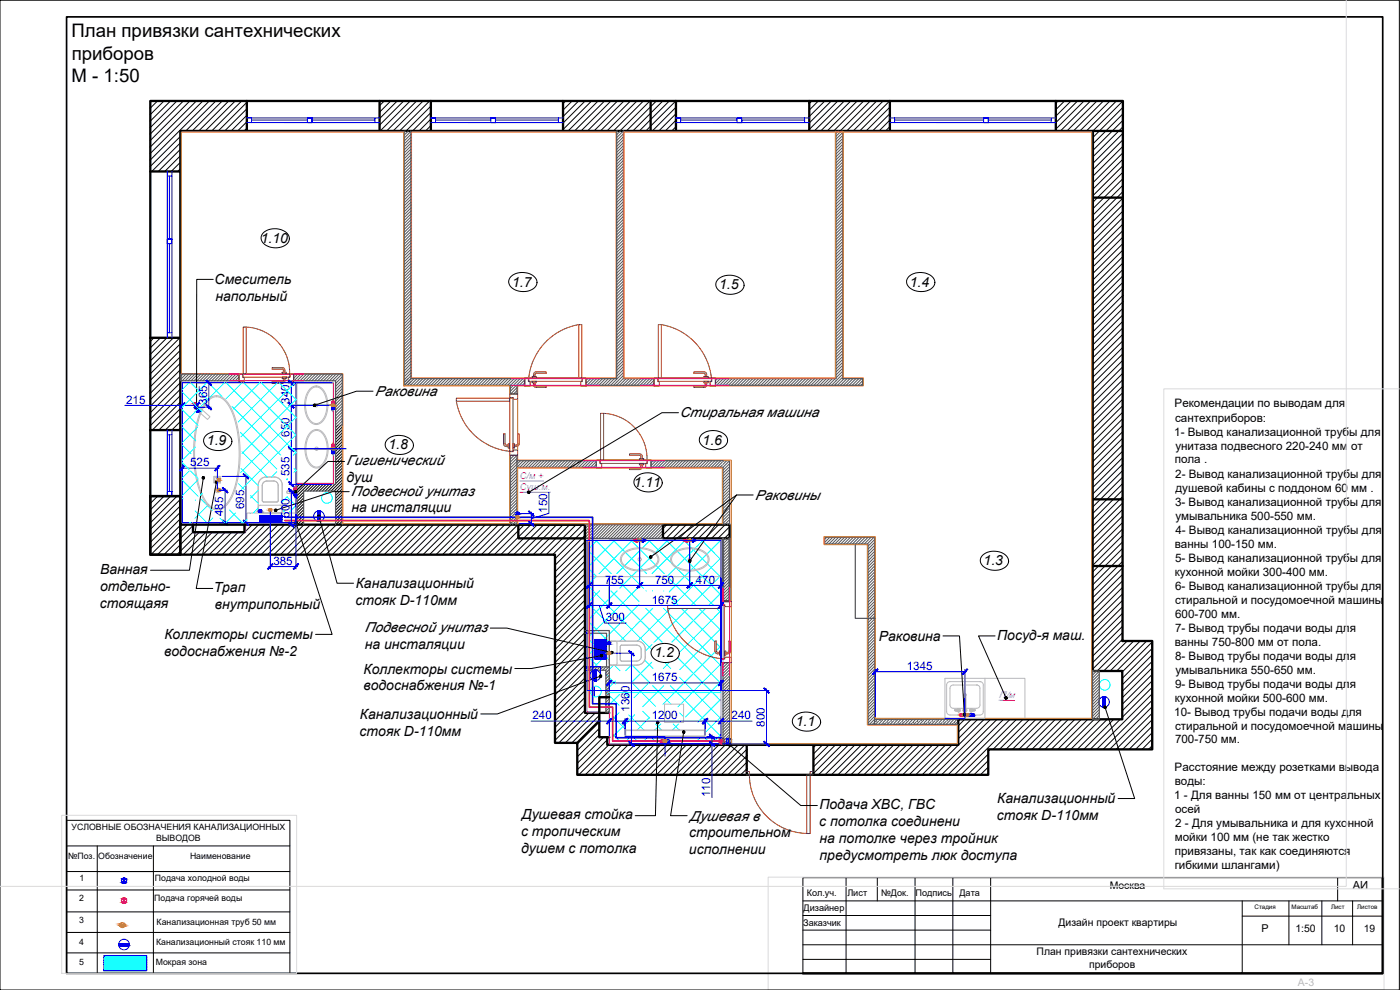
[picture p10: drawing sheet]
<svg xmlns="http://www.w3.org/2000/svg" width="420mm" height="297mm" viewBox="0 0 420 297" stroke-linecap="round" stroke-linejoin="round" font-family="sans-serif">
<defs><g id="words">
<g font-size="5.6">
<text x="21.5" y="11.1">План привязки сантехнических</text>
<text x="21.5" y="17.9">приборов</text>
<text x="21.5" y="24.6">М - 1:50</text>
</g>
<g font-size="4.2">
<text x="78.3" y="72.8">1.10</text>
<text x="64.4" y="85.4">Смеситель</text>
<text x="153.7" y="86">1.7</text>
<text x="215.8" y="86.8">1.5</text>
<text x="273.1" y="86">1.4</text>
<text x="64.7" y="90.4">напольный</text>
<text x="112.6" y="118.8">Раковина</text>
<text x="204" y="125">Стиральная машина</text>
<text x="62.1" y="133.7">1.9</text>
<text x="116.6" y="134.8">1.8</text>
<text x="210.9" y="133.4">1.6</text>
<text x="104" y="139.5">Гигиенический</text>
<text x="104" y="144.6">душ</text>
<text x="105.4" y="148.8">Подвесной унитаз</text>
<text x="190.2" y="146.1">1.11</text>
<text x="226.7" y="150">Раковины</text>
<text x="105.5" y="153.8">на инсталяции</text>
<text x="30" y="172.3">Ванная</text>
<text x="295.2" y="169.6">1.3</text>
<text x="30" y="177.3">отдельно-</text>
<text x="64.1" y="177.6">Трап</text>
<text x="106.7" y="176.5">Канализационный</text>
<text x="30" y="182.3">стоящаяя</text>
<text x="64.5" y="182.7">внутрипольный</text>
<text x="106.7" y="181.5">стояк D-110мм</text>
<text x="49.3" y="191.8">Коллекторы системы</text>
<text x="109.5" y="189.7">Подвесной унитаз</text>
<text x="299.3" y="191.9">Посуд-я маш.</text>
<text x="49.3" y="196.9">водоснабжения №-2</text>
<text x="109.5" y="194.7">на инсталяции</text>
<text x="196.4" y="197.3">1.2</text>
<text x="263.7" y="192.3">Раковина</text>
<text x="109.1" y="202.1">Коллекторы системы</text>
<text x="109.1" y="207.1">водоснабжения №-1</text>
<text x="108" y="215.7">Канализационный</text>
<text x="107.9" y="220.7">стояк D-110мм</text>
<text x="238.8" y="217.9">1.1</text>
<text x="156.6" y="245.8">Душевая стойка</text>
<text x="245.9" y="242.8">Подача ХВС, ГВС</text>
<text x="299.3" y="241.1">Канализационный</text>
<text x="156.4" y="250.8">с тропическим</text>
<text x="206.8" y="251.2">строительном</text>
<text x="207" y="246.2">Душевая в</text>
<text x="245.9" y="247.8">с потолка соединени</text>
<text x="299.2" y="246.1">стояк D-110мм</text>
<text x="156.4" y="255.9">душем с потолка</text>
<text x="206.8" y="256.2">исполнении</text>
<text x="246" y="252.9">на потолке через тройник</text>
<text x="246" y="257.9">предусмотреть люк доступа</text>
</g>
<g font-size="3.5" fill="#00f">
<text x="37.8" y="121.1">215</text>
<text x="62.1" y="121.4" transform="rotate(-90 62.1 121.4)">365</text>
<text x="86.9" y="121.1" transform="rotate(-90 86.9 121.1)">340</text>
<text x="86.9" y="131" transform="rotate(-90 86.9 131)">650</text>
<text x="57.1" y="139.9">525</text>
<text x="86.9" y="142.9" transform="rotate(-90 86.9 142.9)">535</text>
<text x="67" y="154.8" transform="rotate(-90 67 154.8)">485</text>
<text x="73.3" y="152.8" transform="rotate(-90 73.3 152.8)">695</text>
<text x="86.9" y="155.3" transform="rotate(-90 86.9 155.3)">500</text>
<text x="164.2" y="153.9" transform="rotate(-90 164.2 153.9)">150</text>
<text x="82" y="169.4">385</text>
<text x="181.5" y="175.1">755</text>
<text x="196.6" y="175.1">750</text>
<text x="208.8" y="175.1">470</text>
<text x="195.6" y="181.1">1675</text>
<text x="181.8" y="186.4">300</text>
<text x="272.1" y="201">1345</text>
<text x="195.6" y="204.4">1675</text>
<text x="159.8" y="215.8">240</text>
<text x="189" y="213.6" transform="rotate(-90 189 213.6)">1360</text>
<text x="195.6" y="215.8">1200</text>
<text x="219.6" y="215.8">240</text>
<text x="229.5" y="218.1" transform="rotate(-90 229.5 218.1)">800</text>
<text x="213.1" y="239.2" transform="rotate(-90 213.1 239.2)">110</text>
</g>
<g font-size="3.5">
<text x="352.5" y="122.2">Рекомендации по выводам для</text>
<text x="352.4" y="130.7">1- Вывод канализационной трубы для</text>
<text x="352.7" y="126.5">сантехприборов:</text>
<text x="352.7" y="134.9">унитаза подвесного 220-240 мм от</text>
<text x="352.6" y="139.1">пола .</text>
<text x="352.7" y="143.3">2- Вывод канализационной трубы для</text>
<text x="352.8" y="147.5">душевой кабины с поддоном 60 мм .</text>
<text x="352.6" y="151.7">3- Вывод канализационной трубы для</text>
<text x="352.7" y="155.9">умывальника 500-550 мм.</text>
<text x="352.7" y="160.1">4- Вывод канализационной трубы для</text>
<text x="352.6" y="164.3">ванны 100-150 мм.</text>
<text x="352.6" y="172.7">кухонной мойки 300-400 мм.</text>
<text x="352.7" y="168.5">5- Вывод канализационной трубы для</text>
<text x="352.7" y="176.9">6- Вывод канализационной трубы для</text>
<text x="352.7" y="181.1">стиральной и посудомоечной машины</text>
<text x="352.7" y="185.3">600-700 мм.</text>
<text x="352.6" y="189.5">7- Вывод трубы подачи воды для</text>
<text x="352.6" y="193.7">ванны 750-800 мм от пола.</text>
<text x="352.7" y="197.9">8- Вывод трубы подачи воды для</text>
<text x="352.7" y="202.1">умывальника 550-650 мм.</text>
<text x="352.7" y="206.3">9- Вывод трубы подачи воды для</text>
<text x="352.4" y="214.7">10- Вывод трубы подачи воды для</text>
<text x="352.6" y="210.5">кухонной мойки 500-600 мм.</text>
<text x="352.7" y="218.9">стиральной и посудомоечной машины</text>
<text x="352.6" y="223.1">700-750 мм.</text>
<text x="352.5" y="231.4">Расстояние между розетками вывода</text>
<text x="352.4" y="239.7">1 - Для ванны 150 мм от центральных</text>
<text x="352.6" y="235.6">воды:</text>
<text x="352.7" y="243.9">осей</text>
<text x="352.7" y="248.1">2 - Для умывальника и для кухонной</text>
<text x="352.6" y="252.3">мойки 100 мм (не так жестко</text>
<text x="352.6" y="256.5">привязаны, так как соединяются</text>
<text x="352.6" y="260.7">гибкими шлангами)</text>
</g>
<text font-size="3.4" x="406" y="266.6">АИ</text>
<text font-size="3.2" x="378.6" y="279.6">Р</text>
<g font-size="3.1">
<text x="333.1" y="266.6">Москва</text>
<text x="317.7" y="277.7">Дизайн проект квартиры</text>
<text x="388.7" y="279.6">1:50</text>
<text x="400.3" y="279.6">10</text>
<text x="409.3" y="279.5">19</text>
<text x="311.1" y="286.6">План привязки сантехнических</text>
<text x="326.9" y="290.4">приборов</text>
</g>
<text font-size="3.1" fill="#bababa" x="389.5" y="296">A-3</text>
<g font-size="2.8" fill="#f0f">
<text x="156" y="143.7">С/м +</text>
<text x="156" y="147.1">Суш.м.</text>
<text x="299.8" y="209.5" transform="rotate(1 299.8 209.5)">П/м</text>
</g>
<g font-size="2.7">
<text x="242.1" y="268.8">Кол.уч.</text>
<text x="254.3" y="268.8">Лист</text>
<text x="264.4" y="268.8">№Док.</text>
<text x="274.8" y="268.8">Подпись</text>
<text x="288" y="268.8">Дата</text>
<text x="241.2" y="273.3">Дизайнер</text>
<text x="241.1" y="277.8">Заказчик</text>
</g>
<g font-size="2.6">
<text x="21.5" y="249.1">УСЛОВНЫЕ ОБОЗНАЧЕНИЯ КАНАЛИЗАЦИОННЫХ</text>
<text x="20.4" y="257.7">№Поз.</text>
<text x="29.5" y="257.8">Обозначение</text>
<text x="46.8" y="252.2">ВЫВОДОВ</text>
<text x="57" y="257.7">Наименование</text>
<text x="23.9" y="264.3">1</text>
<text x="46.5" y="264.4">Подача холодной воды</text>
<text x="23.8" y="270.3">2</text>
<text x="46.3" y="270.3">Подача горячей воды</text>
<text x="23.7" y="276.9">3</text>
<text x="47" y="277.4">Канализационная труб 50 мм</text>
<text x="23.8" y="283.5">4</text>
<text x="46.8" y="283.5">Канализационный стояк 110 мм</text>
<text x="23.7" y="289.6">5</text>
<text x="46.7" y="289.5">Мокрая зона</text>
</g>
<g font-size="1.9">
<text x="376.5" y="272.6">Стадия</text>
<text x="387.6" y="272.6">Масштаб</text>
<text x="399.5" y="272.6">Лист</text>
<text x="407.3" y="272.6">Листов</text>
</g>
</g></defs>
<g fill="none" stroke="#000" stroke-width=".3">
<path d="M0 .1h420v296.9h-420zM20 253.8h67M29.2 253.8v38.2M46 253.8v38.2M20 279.8h67M20 261.5h67M20 267h67M20 273.6h67M241 270.3h174M241 274.7h56.3M241 279.1h56.3M253.9 263.3v28.7"/>
<path d="M263.3 263.3v7M274.6 263.3v28.7M286 263.3v28.7M297.3 263.3v28.7M372.8 270.3v21.7M372.8 274.9h42.2M386.8 270.3v13.2M396.7 270.3v13.2M401.4 263.3v7M405.9 270.3v13.2M415 263.3h-174v28.7M20 285.9h67"/>
<path d="M20 292v-45.9h67v45.9M241 283.5h174M241 287.9h56.3"/>
</g>
<path d="M415 263.3v28.7h-174" fill="none" stroke="#000" stroke-width=".7"/>
<g fill="none" stroke="#0ff" stroke-width=".3">
<path d="M54.7 117.6l5.9 6M56.7 114.8l-2 2.1M57.2 114.8l5.4 5.4M62 114.8l-7.3 7.4M62.5 114.8l4.1 4.1M67.4 114.8l-12.7 12.7M67.8 114.8l21 21-.8 .8M72.6 114.8l-4.8 4.9M73.2 114.8l15.6 15.7M78 114.8l-7.9 7.9M78.4 114.8l10.4 10.4-16.6 16.6M83.2 114.8l-11.7 11.8"/>
<path d="M83.8 114.8l5 5.1-16.2 16.2M88.6 114.8l-16.3 16.3M54.7 138.8l2 2M54.7 133.5l2.6 2.6M54.7 122.9l4.7 4.7M54.7 128.2l4.1 4.1M58.7 134.1l-4 4M59.3 128.2l-4.6 4.6M69.7 121.9l14.6 14.7M72.1 129.7l11 11M72.6 135.5l7.6 7.6M88.8 130.5l-16.3 16.3"/>
<path d="M54.7 149.4l.2 .3M54.7 144.1l4.7 4.8M56.7 156.8h.1M56.8 141.3l-2.1 2.1M57.1 141.3l2.3 2.2M57.3 156.8h-.1M58.6 153.3l3.5 3.5M58.6 150.1h.1M59.5 143.9l-4.8 4.8M60.3 149.7l3.4 3.4M60.7 148l-.6 .6M62.7 151.3l-4.2 4.2"/>
<path d="M63.9 155.5l-1.4 1.3M66 155.5l1.4 1.3M68.9 153l3.8 3.8M70.7 153.9l-2.9 2.9M71.6 145.1l1.7 1.7M72.4 140.6l5.1 5.1M74.1 155.8l-1 1M75.1 153.9h.1M75.2 148.7l2.3 2.3M77.5 147.1l-2.3 2.4M77.5 152.4l-1.5 1.5M83.1 141.5l-1.6 1.6"/>
<path d="M84.7 150.5l1.5-1.4 2.6 2.6-2.2 2.2M84.7 152.9l1 1M86.1 143.7l.2 .2M86.3 143.7l-.3 .2M88.2 140.6l.6 .5-.6 .6M88.5 146.1l.3 .3-.3 .3M176.8 165.5l6.7 6.6M176.8 176.1l18.8 18.8M176.8 170.8l2.2 2.1-2.2 2.2M178.8 162.1l14.3 14.4M179.2 162.1l-2.4 2.4M179.9 177.3l-3.1 3.1"/>
<path d="M183.3 177.3l15.4 15.4M184.1 162.1l10 10M184.5 162.1l-7.7 7.6M185.3 177.3l-8.5 8.4M186.1 174.7l5.7 5.8M189.4 162.1l9.9 10M189.8 162.1l-10 10M193.1 174.7l-16.3 16.3M193.9 177.3h.1M194.7 162.1l19.5 19.6M195.1 162.1l-10 10M195.9 177.3h-.1"/>
<path d="M199.2 177.3h.1M200 162.1l16.4 16.4M200.2 173l8.7 8.7M200.4 162.1l-14.3 14.4M200.8 178.9l2.8 2.8M205.3 162.1l11.1 11.1M205.7 162.1l-10 10M210.6 162.1l5.8 5.8M211 162.1l-10.8 10.8M215.9 162.1l.5 .5M216.3 162.1l-15.5 15.5M216.4 178l-3.7 3.7"/>
<path d="M216.4 167.4l-14.3 14.3M216.4 172.6l-9.1 9.1M176.8 186.7l5.9 5.9M176.8 192l1.6 1.6M176.8 197.3l2.4 2.4M176.8 181.4l11 11M178.4 194.7l-1.6 1.6M180.7 197.8l-2 1.9M181.9 197l.9 1M182.5 195.9l-.6 .6M182.8 195.6h.1M184.1 199.6l-2.4 2.5"/>
<path d="M184.4 199.6l1.7 1.6M189.4 199.6l-1.6 1.6M189.7 199.6l5.3 5.3M191.8 181.3l-10.5 10.6M193.5 198l2.5 2.6M193.8 182.5l22.6 22.5M195.6 193.4l-2 2M195.6 198.7l-5.7 5.7M195.9 182.5l-9.9 9.9M199.1 182.5l17.3 17.2M199.6 198.9l1.7 1.7M200.7 198.9l-1.6 1.7"/>
<path d="M201.1 182.6l-9.8 9.8M203.4 197.3l13 13M204.5 182.6l10 10M206.4 182.6l-10.1 10.1M209.8 182.6l6.6 6.5M211.8 182.6l-10.2 10.1M214.6 195.7l-15.6 15.6M215 193l1.4 1.4M215.1 182.6l1.3 1.2M216.4 199.2l-12.9 12.9M216.4 193.9l-1.4 1.3M216.4 183.2l-12.5 12.6"/>
<path d="M216.4 188.6l-12.4 12.3M181.7 207.4l4.1 4.2M181.7 202.1l3 3.1M183.9 215l4 4M184.7 204.3l-3 3.1M185.8 213.8l-1.9 1.9M186 208.3l-3.9 3.9M187.8 208.3l1 1M188.7 214.5l4.5 4.5M189.9 205.1l6.9 6.8M190.5 214.5l-6.6 6.5M192.9 213.4l2.1 2.1"/>
<path d="M195 204.6l-4.7 4.7M195 215.2l-3.8 3.8M195.9 205.7l5.5 5.6M196.7 217.2l1.8 1.8M198.3 217.2l-1.8 1.8M199.2 205.7l-6.3 6.3M201.1 205.7l15.3 15.2M202 217.2l1.8 1.8M203.6 217.2l-1.8 1.8M204 203.3l12.4 12.4M204 213.9l1.2 1.2M204.3 216.6l-.3 .2"/>
<path d="M216.4 215.1l-4.8 4.7M216.4 204.5l-10.7 10.6M216.4 209.8l-7 6.9M183.9 220.3l2 2M189.2 221l-1.3 1.3M189.9 221l1.3 1.3M194.5 221l-1.3 1.3M195.2 221l1.4 1.3M207 222.2l.2 .1M209.3 222.2l-.2 .1M210.4 221l-1 1M211.1 221l1.4 1.3"/>
<path d="M216.4 220.4l-2 1.9M31.2 290.9l.4 .4M31.2 290.4l.9 .9M31.2 289.8l1.4 1.5M31.2 289.3l2 2M31.2 288.8l2.5 2.5M31.2 286.7h.1M31.2 288.2l3 3.1M31.2 287.7l3.6 3.6M31.2 287.2l4.1 4.1M31.3 286.7l4.5 4.6M31.7 286.7l-.5 .6"/>
<path d="M31.8 286.7l4.5 4.6M32.3 286.7l-1.1 1.1M32.3 286.7l4.6 4.6M32.8 286.7l-1.6 1.6M32.9 286.7l4.5 4.6M33.3 286.7l-2.1 2.1M33.4 286.7l4.5 4.6M33.8 286.7l-2.6 2.7M33.9 286.7l4.6 4.6M34.4 286.7l-3.2 3.2M34.5 286.7l4.5 4.6M34.9 286.7l-3.7 3.7"/>
<path d="M35 286.7l4.5 4.6M35.4 286.7l-4.2 4.3M35.5 286.7l4.6 4.6M36 286.7l-4.6 4.6M36 286.7l4.6 4.6M36.5 286.7l-4.6 4.6M36.6 286.7l4.5 4.6M37 286.7l-4.5 4.6M37.1 286.7l4.6 4.6M37.5 286.7l-4.5 4.6M37.6 286.7l4.6 4.6M38.1 286.7l-4.6 4.6"/>
<path d="M38.2 286.7l4.5 4.6M38.6 286.7l-4.5 4.6M38.7 286.7l4.5 4.6M39.1 286.7l-4.5 4.6M39.2 286.7l4.6 4.6M39.7 286.7l-4.6 4.6M39.8 286.7l4.2 4.3M40.2 286.7l-4.5 4.6M40.3 286.7l3.7 3.8M40.7 286.7l-4.5 4.6M40.8 286.7l3.2 3.3M41.3 286.7l-4.6 4.6"/>
<path d="M41.3 286.7l2.7 2.7M41.8 286.7l-4.5 4.6M41.9 286.7l2.1 2.2M42.3 286.7l-4.5 4.6M42.4 286.7l1.6 1.7M42.9 286.7l-4.6 4.6M42.9 286.7l1.1 1.1M43.4 286.7l-4.6 4.6M43.5 286.7l.5 .6M43.9 286.7l-4.5 4.6M44 286.7v.1M44 287.1l-4.1 4.2"/>
<path d="M44 287.7l-3.6 3.6M44 288.2l-3 3.1M44 288.7l-2.5 2.6M44 289.2l-2 2.1M44 289.8l-1.5 1.5M44 290.3l-.9 1M44 290.8l-.4 .5"/>
<circle cx="98.1" cy="149.4" r="1.6"/>
<circle cx="178.8" cy="207.5" r="1.6"/>
<circle cx="331.5" cy="205.5" r="1.6"/>
</g>
<g fill="none" stroke="#952500" stroke-width=".3">
<path d="M73 98.1h.9v14h-.9zM73.9 98.1a13.7 13.7 0 0 1 13 14M173.7 97.4a18.2 18.2 0 0 0-15 16M173.7 97.4h.9v16h-.9zM197.6 97.4h.9v16h-.9zM198.5 97.4a18.2 18.2 0 0 1 15 16M71.7 112.1h1.1v1.1h.5v1.3h-1.6zM72.9 112.1h14v1.1h-14zM84.6 113.2h1.4v.4h-1.4zM84.6 111.7h1.4v.4h-1.4zM85 113.6v.8l-.3 .2h-3v.4h3a.83 .83 0 0 0 .8-.8M85 111.1v.6"/>
<path d="M85.1 111.1l-.4-.3h-3v-.5h3a.79 .79 0 0 1 .8 .8M85.5 111.1v.6M85.5 113.6v.6M87 112.1h1.1v2.4h-1.6v-1.3h.5zM136.9 119.5h16.1v.9h-16.1zM153 118.2h2.3v1.6h-1.3v-.5h-1zM153 119.4h1v16h-1zM157.5 113.4h1.1v1.1h.5v1.3h-1.6zM158.7 113.4h16v1h-16zM159.7 114.4h1.3v.5h-1.3zM159.7 113h1.3v.4h-1.3zM160.1 114.9a1.12 1.12 0 0 0 .5 1.3l3.3 .1v-.5h-3l-.3-.2-.1-.7"/>
<path d="M160.1 112.4v.6M160.1 112.3a.79 .79 0 0 1 .8-.7h3v.4h-3l-.3 .3M160.5 112.4v.6M174.8 113.4h1.1v2.4h-1.6v-1.3h.5zM196.3 113.4h1.1v1.1h.5v1.3h-1.6zM197.5 113.4h16v1h-16zM211.2 114.4h1.3v.5h-1.3zM211.2 113h1.3v.4h-1.3zM211.6 114.9l-.1 .9h-3.2v.5h3a.79 .79 0 0 0 .8-.8v-.6M211.6 112.4v.6M211.6 112.3l-.3-.3h-3v-.4h3a.79 .79 0 0 1 .8 .7M212.1 112.4v.6"/>
<path d="M213.6 113.4h1.1v2.4h-1.6v-1.3h.5zM136.9 120.4a18.1 18.1 0 0 0 16.1 15M151.9 134h.6M151.9 133.5h.6M151.9 133.5l-.3-.3v-3h-.5v3a.79 .79 0 0 0 .8 .8M152.5 133.1h.5v1.3h-.5zM153 135.5h1v-.5h1.3v1.6h-2.3zM154 133.1h.4v1.3h-.4zM154.4 133.5h.8l.2-.3v-3h.4v3a.79 .79 0 0 1-.8 .8h-.6M179 138h1.1v1.1h.5v1.3h-1.6zM180.2 138h14v1.1h-14zM180.2 124h.9v14h-.9z"/>
<path d="M181.1 124a13.6 13.6 0 0 1 13.1 14M191.9 139.1h1.3v.4h-1.3zM191.9 137.6h1.3v.4h-1.3zM192.3 139.5v.8l-.3 .1h-3.1v.5h3.1a.83 .83 0 0 0 .8-.8v-.6M192.3 137.6l-.2-.9-3.2-.1v-.4h3.1a.79 .79 0 0 1 .8 .8v.6M194.3 138h1.1v2.4h-1.6v-1.3h.5zM200.4 182.6a18.1 18.1 0 0 0 16 15M200.4 181.7h16v.9h-16zM214.5 195.4v-3.1h.5v3.1l.2 .3h.7M214.5 195.4a.79 .79 0 0 0 .8 .8M215.3 196.2h.6M215.9 195.3h.5v1.3h-.5z"/>
<path d="M216.4 181.6h1v16h-1zM216.4 197.7h1.2v-.5h1.9v1.6h-3.1zM216.4 180.4h3.1v1.6h-1.9v-.5h-1.2zM217.4 195.3h.4v1.3h-.4zM217.8 196.2h.6M217.8 195.7h.6M218.5 195.7l.3-.3v-3.1h.4v3.1a.76 .76 0 0 1-.7 .8M223.9 231.5h1v1h-1M224.9 232.5a17.6 17.6 0 0 0 17.2 17.6M242.1 232.5h1v17.6h-1zM244.1 231.5h-1v1h1"/>
</g>
<g fill="none" stroke="#000" stroke-width=".3">
<path d="M45.3 30.3l-.2 .2M47.3 30.3l-2.2 2.1M49.2 30.3l-4.1 4.1M51.2 30.3l-6.1 6M53.1 30.3l-8 8M55 30.3l-9.9 9.9M57 30.3l-11.9 11.8M58.9 30.3l-13.8 13.8M60.9 30.3l-15.8 15.7M62.8 30.3l-17.7 17.7M64.8 30.3l-9 9M66.7 30.3l-9 9"/>
<path d="M68.6 30.3l-9 9M70.6 30.3l-9 9M72.5 30.3l-9 9M74.1 32.6l-6.7 6.7M74.1 38.5l-.8 .8M74.1 34.6l-4.7 4.7M74.1 30.7l-8.6 8.6M74.1 36.5l-2.8 2.8M115.3 30.3l-1.4 1.4M117.3 30.3l-3.4 3.3M119.2 30.3l-5.3 5.3M121.2 30.3l-7.3 7.2"/>
<path d="M123.1 30.3l-9 9M125 30.3l-9 9M127 30.3l-9 9M128.9 30.3l-9 9M129.3 37.7l-1.6 1.6M129.3 31.8l-7.4 7.5M129.3 35.7l-3.5 3.6M129.3 33.8l-5.5 5.5M169.8 30.3l-.8 .8M171.7 30.3l-2.7 2.7M173.7 30.3l-4.7 4.7M175.6 30.3l-6.6 6.6"/>
<path d="M177.5 30.3l-8.5 8.6M179.5 30.3l-9 9M181.4 30.3l-9 9M183.4 30.3l-9 9M185.3 30.3l-9 9M187.3 30.3l-9 9M189.2 30.3l-9 9M191.2 30.3l-9 9M193.1 30.3l-9 9M195.1 30.3l-9 9M197 30.3l-9 9M198.9 30.3l-9 9"/>
<path d="M200.9 30.3l-9 9M202.8 30.3l-9 9M202.9 34.1l-5.2 5.2M202.9 36.1l-3.2 3.2M202.9 32.2l-7.1 7.1M202.9 38l-1.3 1.3M243.6 30.3l-.7 .8M245.6 30.3l-2.7 2.7M247.5 30.3l-4.6 4.7M249.5 30.3l-6.6 6.6M251.4 30.3l-8.5 8.5M253.4 30.3l-9 9"/>
<path d="M255.3 30.3l-9 9M257.3 30.3l-9 9M259.2 30.3l-9 9M261.2 30.3l-9 9M263.1 30.3l-9 9M265 30.3l-8.9 9M267 30.3l-9 9M267.1 36l-3.3 3.3M267.1 38l-1.3 1.3M267.1 32.2l-7.2 7.1M267.1 34.1l-5.2 5.2M317.5 30.3l-.6 .7"/>
<path d="M319.5 30.3l-2.6 2.6M321.4 30.3l-4.5 4.5M323.4 30.3l-6.5 6.5M325.3 30.3l-8.4 8.4M327.3 30.3l-9 9M329.2 30.3l-9 9M331.2 30.3l-9 9M333.1 30.3l-9 9M335 30.3l-8.9 9M337 32.2l-9 9M337 30.3l-9 9M337 34.2l-9 9"/>
<path d="M337 36.1l-9 9M337 38.1l-9 9M54.1 42.9l-8.5 8.5M54.1 48.7l-2.7 2.7M54.1 44.8l-6.6 6.6M54.1 50.7l-.8 .7M54.1 40.9l-9 9M54.1 46.8l-4.7 4.6M337 59.5l-9 9M337 47.8l-9 9M337 49.7l-9 9M337 55.6l-9 9"/>
<path d="M337 57.5l-9 9M337 51.7l-9 9M337 53.6l-9 9M337 40l-9 9M337 42l-9 9M337 43.9l-9 9M337 45.9l-9 8.9M337 61.4l-9 9M337 63.4l-9 9M337 65.3l-9 9M337 67.3l-9 9M337 69.2l-9 9"/>
<path d="M337 71.1l-9 9M337 73.1l-9 9M337 75l-9 9M337 77l-9 9M337 78.9l-9 9M337 82.8l-9 9M337 84.8l-9 9M337 86.7l-9 9M337 88.7l-9 9M337 90.6l-9 9M337 92.5l-9 9.1M337 94.5l-9 9"/>
<path d="M337 96.4l-9 9M337 98.4l-9 9M337 80.9l-9 9M46.2 101.4l-1.1 1M48.2 101.4l-3.1 3M50.1 101.4l-5 4.9M52 101.4l-6.9 6.9M54 101.4l-8.9 8.8M54.1 103.2l-9 9M54.1 105.1l-9 9M54.1 107l-9 9M54.1 109l-9 9"/>
<path d="M54.1 110.9l-9 9M54.1 112.9l-9 9M54.1 114.8l-9 9M54.1 116.8l-9 9M54.1 118.7l-9 9M336.9 117.8l-9 9.1M336.9 119.8l-9 9M337 100.3l-9 9M337 102.3l-9.1 9M337 104.2l-9.1 9M337 106.2l-9.1 9M337 108.1l-9.1 9"/>
<path d="M337 110.1l-9.1 9M337 112l-9.1 9M337 113.9l-9.1 9.1M337 115.9l-9.1 9M54.1 120.7l-8.4 8.3M54.1 128.4l-.6 .6M54.1 122.6l-6.4 6.4M54.1 124.6l-4.5 4.4M54.1 126.5l-2.5 2.5M336.9 131.5l-9 9M336.9 121.7l-9 9M336.9 123.7l-9 9"/>
<path d="M336.9 125.6l-9 9M336.9 127.6l-9 9M336.9 129.5l-9 9M336.9 133.4l-9 9M336.9 139.2l-9 9.1M336.9 135.4l-9 9M336.9 137.3l-9 9M45.4 148.9l-.3 .2M47.3 148.9l-2.2 2.2M49.3 148.9l-4.2 4.1M51.2 148.9l-6.1 6M53.1 148.9l-8 8"/>
<path d="M54.1 149.8l-9 9M54.1 153.7l-9 9M54.1 155.7l-9 9M54.1 151.8l-9 9M54.3 157.4l-9 9M56.2 157.4l-9 9M57.7 157.9l-8.5 8.5M57.7 159.8l-6.6 6.6M59.7 159.8l-6.6 6.6M61.6 159.8l-6.6 6.6M63.6 159.8l-6.6 6.6M65.5 159.8l-6.6 6.6"/>
<path d="M67.5 159.8l-6.6 6.6M69.4 159.8l-6.6 6.6M71.3 159.8l-6.6 6.6M73.3 159.8l-6.6 6.6M73.7 157.4v.1M75.7 157.4l-2 2M77.6 157.4l-9 9M79.6 157.4l-9 9M81.5 157.4l-9 9M83.5 157.4l-9 9M85.4 157.4l-9 9M87.4 157.4l-9 9"/>
<path d="M89.3 157.4l-9 9M91.2 157.4l-9 9M93.2 157.4l-9 9M95.1 157.4l-9 9M97.1 157.4l-9 9M99 157.4l-9 9M101 157.4l-9 9M102.9 157.4l-9 9M104.9 157.4l-9.1 9M106.8 157.4l-9 9M108.7 157.4l-9 9M110.7 157.4l-9 9"/>
<path d="M112.6 157.4l-9 9M114.6 157.4l-9 9M116.5 157.4l-9 9M118.5 157.4l-9 9M120.4 157.4l-9 9M122.3 157.4l-9 9M124.3 157.4l-9 9M126.2 157.4l-9 9M128.2 157.4l-9 9M130.1 157.4l-9 9M132.1 157.4l-9 9M134 157.4l-9 9"/>
<path d="M136 157.4l-9 9M137.9 157.4l-9 9M139.8 157.4l-8.9 9M141.8 157.4l-9 9M143.7 157.4l-9 9M145.7 157.4l-9 9M147.6 157.4l-9 9M149.6 157.4l-9 9M151.5 157.4l-9 9M153.5 157.4l-9 9M155.4 157.4l-9 9M157.4 157.4l-9 9"/>
<path d="M159.3 157.4l-9 9M161.2 157.4l-8.9 9M163.2 157.4l-9 9M165.1 157.4l-9 9M167.1 157.4l-9 9M169 157.4l-9 9M171 157.4l-9 9M172.9 157.4l-9 9M174.9 157.4l-9 9M175.6 158.7l-9 9M200.1 157.4l-1.1 1.2M202.1 157.4l-3.1 3.1"/>
<path d="M204 157.4l-4.1 4.1M206 157.4l-4.1 4.1M207.9 157.4l-4.1 4.1M209.8 157.4l-4 4.1M211.8 157.4l-4.1 4.1M213.7 157.4l-4.1 4.1M215.7 157.4l-4.1 4.1M217.6 157.4l-4.1 4.1M219 158l-3.5 3.5M219 160l-1.6 1.5M336.9 150.9l-9 9M336.9 152.9l-9 9"/>
<path d="M336.9 156.8l-9 9M336.9 158.7l-9 9M336.9 154.8l-9 9M336.9 141.2l-9 9M336.9 143.1l-9 9.1M336.9 145.1l-9 9M336.9 147l-9 9M336.9 149l-9 9M175.6 162.6l-9 9M175.6 164.5l-9 9M175.6 166.5l-9 9M175.6 168.4l-9 9"/>
<path d="M175.6 170.3l-9 9.1M175.6 172.3l-9 9M175.6 174.2l-9 9M175.6 176.2l-9 9M175.6 178.1l-9 9M175.6 160.6l-9 9M336.9 160.7l-9 9M336.9 164.5l-9 9.1M336.9 170.4l-9 9M336.9 172.3l-9 9M336.9 174.3l-9 9M336.9 176.2l-9 9"/>
<path d="M336.9 178.2l-9 9M336.9 166.5l-9 9M336.9 162.6l-9 9M336.9 168.4l-9 9M175.6 180.1l-9 9M175.6 182l-9 9M175.6 185.9l-9 9M175.6 187.8l-9 9M175.6 191.7l-9 9M175.6 183.9l-9 9.1M175.6 189.8l-9 9M175.6 193.7l-9 9"/>
<path d="M175.6 195.6l-9 9M175.6 197.6l-9 9M175.6 199.5l-9 9M336.9 186l-9 9M336.9 187.9l-9 9M336.9 189.8l-9 9M336.9 191.8l-9 9M336.9 180.1l-9 9M336.9 182.1l-9 9M336.9 184l-9 9M338.3 192.3l-9 9M340.2 192.3l-9 9"/>
<path d="M342.2 192.3l-9 9M344.1 192.3l-9 9M345.8 192.6l-9 9M345.8 194.5l-9 9M345.8 196.5l-9 9M345.8 198.4l-9 9M175.6 205.3l-9 9M175.6 211.2l-9 9M175.6 201.5l-9 9M175.6 203.4l-9 9M175.6 207.3l-9 9M175.6 209.2l-9 9"/>
<path d="M175.6 213.1l-9 9M176.7 213.9l-9 9M178.7 213.9l-9 9M179.9 218.6l-6.7 6.6M179.9 216.6l-6.7 6.6M179.9 214.7l-8.3 8.2M289.5 215.8l-1.9 1.9M291.5 215.8l-3.9 3.9M293.4 215.8l-5.8 5.8M295.4 215.8l-16.7 16.7M297.3 215.8l-16.7 16.7M299.2 215.8l-16.6 16.7"/>
<path d="M301.2 215.8l-16.7 16.7M303.1 215.8l-16.6 16.7M305.1 215.8l-16.7 16.7M307 215.8l-9 9M309 215.8l-9 9M310.9 215.8l-9 9M312.8 215.8l-9 9M314.8 215.8l-9 9M316.7 215.8l-9 9M318.7 215.8l-9 9M320.6 215.8l-9 9M322.6 215.8l-9 9"/>
<path d="M324.5 215.8l-9 9M326.5 215.8l-9 9M328.4 215.8l-9 9M330.3 215.8l-8.9 9M332.3 215.8l-9 9M334.2 215.8l-9 9M336.2 215.8l-9 9M345.8 215.9l-8.9 8.9M345.8 210.1l-14.7 14.7M345.8 200.4l-9 9M345.8 202.3l-9 9M345.8 204.3l-9 9"/>
<path d="M345.8 206.2l-9 9M345.8 217.9l-6.9 6.9M345.8 212l-12.8 12.8M345.8 219.8l-5 5M345.8 214l-10.8 10.8M345.8 208.2l-16.7 16.6M179.9 220.5l-6.7 6.6M181.1 221.2l-7.9 7.8M182.2 222l-9 9M182.7 223.5l-9 9M184.6 223.5l-9 9M186.6 223.5l-9 9"/>
<path d="M188.5 223.5l-9 9M190.5 223.5l-9 9M192.4 223.5l-9 9M194.4 223.5l-9 9M196.3 223.5l-9 9M198.2 223.5l-8.9 9M200.2 223.5l-9 9M202.1 223.5l-9 9M204.1 223.5l-9 9M206 223.5l-9 9M208 223.5l-9 9M209.9 223.5l-9 9"/>
<path d="M211.9 223.5l-9 9M213.8 223.5l-9 9M215.8 223.5l-9.1 9M217.7 223.5l-9 9M219.6 223.5l-9 9M221.6 223.5l-9 9M223.5 223.5l-9 9M224.1 228.7l-3.8 3.8M224.1 224.8l-7.6 7.7M224.1 230.7l-1.8 1.8M224.1 226.8l-5.7 5.7M244.9 223.5l-.8 .8"/>
<path d="M246.8 223.5l-2.7 2.7M248.8 223.5l-4.7 4.7M250.7 223.5l-6.6 6.6M252.7 223.5l-8.6 8.6M254.6 223.5l-9 9M256.6 223.5l-9 9M258.5 223.5l-9 9M260.5 223.5l-9 9M262.4 223.5l-9 9M264.4 223.5l-9 9M266.3 223.5l-9 9M268.2 223.5l-9 9"/>
<path d="M270.2 223.5l-9 9M272.1 223.5l-9 9M274.1 223.5l-9 9M276 223.5l-9 9M278 223.5l-9 9M279.9 223.5l-9 9M281.9 223.5l-9 9M283.8 223.5l-9 9M285.7 223.5l-8.9 9M296.6 226.3l-6.2 6.2M296.6 232.1l-.4 .4M296.6 228.2l-4.3 4.3"/>
<path d="M296.6 230.2l-2.4 2.3M345.8 221.8l-3 3M345.8 223.7l-1.1 1.1"/>
</g>
<g fill="none" stroke="#000" stroke-width=".7">
<path d="M45.1 30.3h291.9l-.1 162h8.9v32.5h-49.2v7.7h-123.4v-9.6h-6.6v-56.5h-121.5zM74.1 30.3v9M113.9 30.3v9M129.3 30.3v9M169 30.3v9M195.3 30.3v9M202.9 30.3v9M242.9 30.3v9M267.1 30.3v9M316.9 30.3v9M328 39.3h9M45.1 51.4h9"/>
<path d="M328 59.3h9M45.1 101.4h9M45.1 129h9M45.1 148.9h9M45.1 148.9h9v17.5h-9zM54.1 157.4v9M57.9 157.4v2.3h15.5v-2.3M155.6 157.4h20v4.1h-20zM199 157.4h20v4.1h-20zM327.9 149.8h9M327.9 169.8h9M179.9 216.5v-.2l-6.7 6.6"/>
<path d="M179.9 209.7v.2M179.9 210.1v.2M179.9 210.5v.2M179.9 210.9v.2M179.9 211.3v.2M179.9 211.8v.2M179.9 212.2v.2M179.9 212.6v.2M179.9 213v.2M179.9 213.4v.2M179.9 213.8v.2M179.9 214.3v.2"/>
<path d="M179.9 214.7v.2M179.9 215.1v.2M179.9 215.5v.2M179.9 215.9v.2M179.9 216.8v.2M179.9 217.2v.2M179.9 217.6v.2M179.9 218v.2M179.9 218.4v.2M179.9 218.8v.2M179.9 219.3v.2M179.9 219.7v.2"/>
<path d="M180 209.2l-.1 .3M180.2 209.2h.2M180.6 209.2h.2M181 209.2h.3M181.5 209.2h.2M181.9 209.2h.2M182.3 209.2h.2M182.7 209.2h.2M182.9 213.9h-7.3v-56.5h-121.5v-118.1h273.9l-.1 162h8.9v14.5h-49.2v7.7h-105.4v-2.3M179.9 220.1v.2M179.9 220.5v.2M179.9 220.9l.1 .3"/>
<path d="M180.2 221.2h.2M180.6 221.2h.2M181 221.2h.3M181.5 221.2h.2M181.9 221.2h.2M182.3 221.2h.2M182.7 221.2h.2M224.1 223.5v9M244.1 223.5v9"/>
</g>
<g fill="none" stroke="#00f" stroke-width=".3">
<path d="M74.1 35.4h1.4v1.4M74.1 36.8h39.8M74.3 35.4h38.2M75.5 36h16.7M92.2 35.4h1.4v1.4M92.2 35.4h1.4v1.4h-1.4zM93.6 36h18.9M113.9 35.4h-1.4v1.4M129.3 36.8h39.7M130.7 36h16.6M147.3 35.4h1.4v1.4M147.3 35.4h1.4v1.4h-1.4z"/>
<path d="M148.7 36h18.9M167.6 35.4h-38.3h1.4v1.4M169 35.4h-1.4v1.4M202.9 36.8h40M204.3 36h16.9M221.2 35.4h1.4v1.4h-1.4zM221.2 35.4h1.4v1.4M222.6 36h18.9M241.5 35.4h-38.6h1.4v1.4M242.9 35.4h-1.4v1.4M267.1 35.4h1.4v1.4M267.1 36.8h49.8"/>
<path d="M268.5 36h26.7M268.5 35.4h47M295.2 35.4h1.4v1.4h-1.4zM295.2 35.4h1.4v1.4M296.6 36h18.9M316.9 35.4h-1.4v1.4M50.2 51.4v1.4h1.4M50.2 52.8v47.1M50.8 52.8v18.9M51.6 51.4v50M50.2 71.7h1.4v1.4h-1.4zM50.8 73.1v26.8"/>
<path d="M51.6 71.7h-1.4v1.4M51.6 99.9h-1.4v1.5M50.2 129v1.5h1.4M50.2 130.5v18.4M50.8 130.5v17M51.6 129v19.9M50.2 147.5h1.4v1.4h-1.4z"/>
</g>
<g fill="none" stroke="#545454" stroke-width=".3">
<path d="M121.7 39.3l-.4 .4M122.6 39.3l-1.3 1.2M123.3 39.4l-2 2M185.3 39.3l-.2 .2M186.2 39.3l-1.1 1.1M187.1 39.3l-2 2M251.6 39.3l-.7 .7M252.5 39.3l-1.6 1.6M252.9 39.8l-2 2M123.3 44.7l-2 2M123.3 48.3l-2 2M123.3 50.9l-2 2"/>
<path d="M123.3 54.4l-2 2.1M123.3 55.3l-2 2M123.3 58l-2 2M123.3 58.9l-2 2M123.3 40.3l-2 2M123.3 41.2l-2 2M123.3 42.1l-2 2M123.3 43l-2 2M123.3 43.8l-2 2.1M123.3 45.6l-2 2M123.3 46.5l-2 2M123.3 47.4l-2 2"/>
<path d="M123.3 49.2l-2 1.9M123.3 50l-2 2M123.3 51.8l-2 2M123.3 52.7l-2 2M123.3 53.6l-2 2M123.3 56.2l-2 2M123.3 57.1l-2 2M123.3 59.8l-2 2M187.1 48.1l-2 2M187.1 49l-2 2M187.1 57l-2 2M187.1 40.2l-2 2"/>
<path d="M187.1 41l-2 2.1M187.1 41.9l-2 2M187.1 42.8l-2 2M187.1 43.7l-2 2M187.1 44.6l-2 2M187.1 45.5l-2 2M187.1 46.4l-2 2M187.1 47.3l-2 1.9M187.1 49.9l-2 2M187.1 50.8l-2 2M187.1 51.7l-2 2M187.1 52.5l-2 2.1"/>
<path d="M187.1 53.4l-2 2M187.1 54.3l-2 2M187.1 55.2l-2 2M187.1 56.1l-2 2M187.1 57.9l-2 1.9M187.1 58.7l-2 2M187.1 59.6l-2 2M252.9 40.7l-2 2M252.9 41.6l-2 2M252.9 42.4l-2 2.1M252.9 43.3l-2 2M252.9 44.2l-2 2"/>
<path d="M252.9 45.1l-2 2M252.9 46l-2 2M252.9 46.9l-2 2M252.9 47.8l-2 1.9M252.9 48.6l-2 2M252.9 49.5l-2 2M252.9 50.4l-2 2M252.9 51.3l-2 2M252.9 52.2l-2 2M252.9 53.1l-2 2M252.9 53.9l-2 2.1M252.9 54.8l-2 2"/>
<path d="M252.9 55.7l-2 2M252.9 56.6l-2 2M252.9 57.5l-2 2M252.9 58.4l-2 2M252.9 59.3l-2 1.9M123.3 77.4l-2 2M123.3 60.6l-2 2M123.3 61.5l-2 2M123.3 62.4l-2 2M123.3 63.3l-2 2M123.3 64.2l-2 2M123.3 65.1l-2 2"/>
<path d="M123.3 65.9l-2 2.1M123.3 66.8l-2 2M123.3 67.7l-2 2M123.3 68.6l-2 2M123.3 69.5l-2 2M123.3 70.4l-2 2M123.3 71.3l-2 1.9M123.3 72.1l-2 2M123.3 73l-2 2M123.3 73.9l-2 2M123.3 74.8l-2 2M123.3 75.7l-2 2"/>
<path d="M123.3 76.5l-2 2.1M123.3 78.3l-2 2M123.3 79.2l-2 2M187.1 64l-2 2M187.1 67.6l-2 2M187.1 60.5l-2 2M187.1 61.4l-2 2M187.1 62.3l-2 2M187.1 63.1l-2 2.1M187.1 64.9l-2 2M187.1 65.8l-2 2M187.1 66.7l-2 2"/>
<path d="M187.1 68.5l-2 1.9M187.1 69.3l-2 2M187.1 70.2l-2 2M187.1 71.1l-2 2M187.1 72l-2 2M187.1 72.9l-2 2M187.1 73.8l-2 2M187.1 74.6l-2 2.1M187.1 75.5l-2 2M187.1 76.4l-2 2M187.1 77.3l-2 2M187.1 78.2l-2 2"/>
<path d="M187.1 79.1l-2 2M187.1 80l-2 1.9M252.9 60.1l-2 2M252.9 61l-2 2M252.9 61.9l-2 2M252.9 62.8l-2 2M252.9 63.7l-2 2M252.9 64.5l-2 2.1M252.9 65.4l-2 2M252.9 66.3l-2 2M252.9 67.2l-2 2M252.9 68.1l-2 2"/>
<path d="M252.9 69l-2 2M252.9 69.9l-2 1.9M252.9 70.7l-2 2M252.9 71.6l-2 2M252.9 72.5l-2 2M252.9 73.4l-2 2M252.9 74.3l-2 2M252.9 75.1l-2 2.1M252.9 76l-2 2M252.9 76.9l-2 2M252.9 77.8l-2 2M252.9 78.7l-2 2"/>
<path d="M252.9 79.6l-2 2M123.3 80.1l-2 2M123.3 81l-2 2M123.3 83.6l-2 2M123.3 84.5l-2 2M123.3 87.2l-2 2M123.3 88l-2 2.1M123.3 90.7l-2 2M123.3 91.6l-2 2M123.3 96l-2 2M123.3 99.5l-2 2M123.3 81.9l-2 1.9"/>
<path d="M123.3 82.7l-2 2M123.3 85.4l-2 2M123.3 86.3l-2 2M123.3 88.9l-2 2M123.3 89.8l-2 2M123.3 92.5l-2 2M123.3 93.4l-2 1.9M123.3 94.2l-2 2M123.3 95.1l-2 2M123.3 96.9l-2 2M123.3 97.8l-2 2M123.3 98.6l-2 2.1"/>
<path d="M187.1 85.2l-2 2.1M187.1 86.1l-2 2M187.1 80.8l-2 2M187.1 81.7l-2 2M187.1 82.6l-2 2M187.1 83.5l-2 2M187.1 84.4l-2 2M187.1 87l-2 2M187.1 87.9l-2 2M187.1 88.8l-2 2M187.1 89.7l-2 2M187.1 90.6l-2 1.9"/>
<path d="M187.1 91.4l-2 2M187.1 92.3l-2 2M187.1 93.2l-2 2M187.1 94.1l-2 2M187.1 95l-2 2M187.1 95.8l-2 2.1M187.1 96.7l-2 2M187.1 97.6l-2 2M187.1 98.5l-2 2M187.1 99.4l-2 2M252.9 82.2l-2 2M252.9 83.1l-2 2"/>
<path d="M252.9 86.6l-2 2.1M252.9 89.3l-2 2M252.9 90.2l-2 2M252.9 93.7l-2 2M252.9 94.6l-2 2M252.9 97.2l-2 2.1M252.9 98.1l-2 2M252.9 80.5l-2 2M252.9 81.4l-2 1.9M252.9 84l-2 2M252.9 84.9l-2 2M252.9 85.8l-2 2"/>
<path d="M252.9 87.5l-2 2M252.9 88.4l-2 2M252.9 91.1l-2 2M252.9 92l-2 1.9M252.9 92.8l-2 2M252.9 95.5l-2 2M252.9 96.4l-2 2M252.9 99l-2 2M252.9 99.9l-2 2M54.9 112.2l-.8 .9M55.8 112.3l-1.7 1.6M56.7 112.3l-2 1.9"/>
<path d="M57.6 112.3l-2 1.9M58.5 112.3l-2 1.9M59.3 112.3l-2 1.9M60.2 112.3l-2 1.9M61.1 112.3l-2 1.9M62 112.3l-2 1.9M62.9 112.3l-2 1.9M63.8 112.3l-2 1.9M64.6 112.3l-2 1.9M65.5 112.3l-2 1.9M66.4 112.3l-2 1.9M67.3 112.3l-2 1.9"/>
<path d="M68.2 112.3l-2 1.9M69 112.3l-1.9 1.9M69.9 112.3l-2 1.9M70.8 112.3l-2 1.9M71.7 112.3l-2 1.9M71.7 113.1l-1.1 1.2M71.7 114l-.2 .3M88.5 112.2l-.4 .4M89.4 112.2l-1.3 1.3M90.3 112.2l-2 2M91.2 112.2l-2 2M92.1 112.2l-2.1 2"/>
<path d="M92.9 112.2l-2 2M93.8 112.2l-2 2M94.7 112.2l-2 2M95.6 112.2l-2 2M96.5 112.2l-2 2M97.3 112.2l-1.9 2M98.2 112.2l-2 2M99.1 112.2l-2 2M100 112.2l-2 2M100.9 112.2l-2 2M101.8 112.2l-2 2M102.7 112.2l-2.1 2"/>
<path d="M102.7 113.1l-2 2M102.7 113.9l-2 2M102.7 114.8l-2 2M102.7 115.7l-2 2M102.7 116.6l-2 2M102.7 117.5l-2 2M102.7 118.4l-2 2M102.7 119.3l-2 1.9M121.6 113.6l-.1 .1M123.3 103.1l-2 2M123.3 106.6l-2 2M123.3 112.8l-2 2"/>
<path d="M123.3 102.2l-2 2M123.3 105.7l-2 2M123.3 109.2l-2 2.1M123.3 100.4l-2 2M123.3 101.3l-2 2M123.3 104l-2 1.9M123.3 104.8l-2 2M123.3 107.5l-2 2M123.3 108.4l-2 2M123.3 110.1l-2 2M123.3 111l-2 2M123.3 111.9l-2 2"/>
<path d="M123.4 113.6l-2 2M124.3 113.6l-2 2M125.2 113.6l-2.1 2 .2-.1M126 113.6l-2 2M126.9 113.6l-2 2M127.8 113.6l-2 2M128.7 113.6l-2 2M129.6 113.6l-2 2M130.5 113.6l-2 2M131.3 113.6l-2 2M132.2 113.6l-2 2M133.1 113.6l-2 2"/>
<path d="M134 113.6l-2 2M134.9 113.6l-2 2M135.8 113.6l-2 2M136.7 113.6l-2.1 2M137.5 113.6l-2 2M138.4 113.6l-2 2M139.3 113.6l-2 2M140.2 113.6l-2 2M141.1 113.6l-2 2M141.9 113.6l-1.9 2M142.8 113.6l-2 2M143.7 113.6l-2 2"/>
<path d="M144.6 113.6l-2 2M145.5 113.6l-2 2M146.4 113.6l-2 2M147.3 113.6l-2.1 2M148.1 113.6l-2 2M149 113.6l-2 2M149.9 113.6l-2 2M150.8 113.6l-2 2M151.7 113.6l-2 2M152.5 113.6l-1.9 2M153.4 113.6l-2 2M154.3 113.6l-2 2"/>
<path d="M155.2 117.2l-1.1 1M155.2 116.3l-1.9 1.9M155.2 118.1l-.2 .1M155.2 113.6l-2.1 2.1M156.1 113.6l-3 3M157 113.6l-3.9 3.8M157.5 114.9l-.8 .7M157.5 114l-1.6 1.6M176.4 113.6l-.5 .5M177.3 113.6l-1.4 1.4M178.2 113.6l-2 2M179.1 113.6l-2 2"/>
<path d="M180 113.6l-2.1 2M180.8 113.6l-2 2M181.7 113.6l-2 2M182.6 113.6l-2 2M183.5 113.6l-2 2M184.4 113.6l-2 2M187.1 103.8l-2 2M187.1 111.8l-3.8 3.8M187.1 102.9l-2 2M187.1 107.3l-2 2.1M187.1 108.2l-2 2M187.1 110.9l-2 2"/>
<path d="M187.1 113.5l-2.1 2.1M187.1 106.5l-2 2M187.1 110l-2 2M187.1 112.7l-3 2.9M187.1 100.3l-2 2M187.1 101.2l-2 2M187.1 102.1l-2 1.9M187.1 104.7l-2 2M187.1 105.6l-2 2M187.1 109.1l-2 2M187.9 113.6l-2 2M188.8 113.6l-2 2"/>
<path d="M189.7 113.6l-2 2M190.6 113.6l-2 2M191.5 113.6l-2.1 2M192.3 113.6l-2 2M193.2 113.6l-2 2M194.1 113.6l-2 2M195 113.6l-2 2M195.9 113.6l-2 2M196.3 114.9l-.7 .7M196.3 114.1l-1.5 1.5M215.3 113.6l-.6 .6M216.2 113.6l-1.5 1.5"/>
<path d="M217.1 113.6l-2 2M218 113.6l-2 2M218.8 113.6l-1.9 2M219.7 113.6l-2 2M220.6 113.6l-2 2M221.5 113.6l-2 2M222.4 113.6l-2 2M223.3 113.6l-2 2M224.2 113.6l-2.1 2M225 113.6l-2 2M225.9 113.6l-2 2M226.8 113.6l-2 2"/>
<path d="M227.7 113.6l-2 2M228.6 113.6l-2 2M229.4 113.6l-1.9 2M230.3 113.6l-2 2M231.2 113.6l-2 2M232.1 113.6l-2 2M233 113.6l-2 2M233.9 113.6l-2 2M234.8 113.6l-2.1 2M235.6 113.6l-2 2M236.5 113.6l-2 2M237.4 113.6l-2 2"/>
<path d="M238.3 113.6l-2 2M239.2 113.6l-2 2M240.1 113.6l-2 2M240.9 113.6l-1.9 2M241.8 113.6l-2 2M242.7 113.6l-2 2M243.6 113.6l-2 2M244.5 113.6l-2 2M245.4 113.6l-2 2M246.3 113.6l-2.1 2M247.1 113.6l-2 2M248 113.6l-2 2"/>
<path d="M248.9 113.6l-2 2M249.8 113.6l-2 2M250.7 113.6l-2 2M252.9 100.8l-2 2M252.9 101.7l-2 2M252.9 105.2l-2 2M252.9 102.6l-2 1.9M252.9 103.4l-2 2M252.9 104.3l-2 2M252.9 106.1l-2 2M252.9 107l-2 2M252.9 107.9l-2 2"/>
<path d="M252.9 108.7l-2 2.1M252.9 109.6l-2 2M252.9 110.5l-2 2M252.9 111.4l-2 2M252.9 112.3l-3.3 3.3M252.9 113.2l-2.5 2.4M253.3 113.6l-2 2M254.2 113.6l-2 2M255.1 113.6l-2 2M256 113.6l-2 2M256.9 113.6l-2.1 2M257.7 113.6l-2 2"/>
<path d="M258.6 113.6l-2 2M258.9 114.2l-1.4 1.4M258.9 115.1l-.5 .5M102.7 120.1l-2 2M102.7 121l-2 2M102.7 121.9l-2 2M102.7 122.8l-2 2M102.7 123.7l-2 2M102.7 124.6l-2 2M102.7 125.4l-2 2M102.7 126.3l-1.3 1.3M102.7 127.2l-.4 .4"/>
<path d="M153.4 136.6l-.3 .3M154.3 136.6l-1.2 1.2M155.2 136.6l-2.1 2M155.2 137.5l-2.1 2M155.3 138.2l-2.2 2.2M156.2 138.2l-3.1 3.1M157.1 138.2l-4 4M158 138.2l-2 2M158.9 138.2l-2 2M159.7 138.2l-1.9 2M160.6 138.2l-2 2M161.5 138.2l-2 2"/>
<path d="M162.4 138.2l-2 2M163.3 138.2l-2 2M164.2 138.2l-2 2M165.1 138.2l-2 2M165.9 138.2l-1.9 2M166.8 138.2l-2 2M167.7 138.2l-2 2M168.6 138.2l-2 2M169.5 138.2l-2 2M170.3 138.2l-1.9 2M171.2 138.2l-2 2M172.1 138.2l-2 2"/>
<path d="M173 138.2l-2 2M173.9 138.2l-2 2M174.8 138.2l-2 2M175.7 138.2l-2 2M176.6 138.2l-2 2M177.4 138.2l-2 2M178.3 138.2l-2 2M179 138.5l-1.8 1.7M179 139.3l-.9 .9M196 138.2l-.6 .6M196.9 138.2l-1.5 1.5M197.8 138.2l-2 2"/>
<path d="M198.6 138.2l-1.9 2M199.5 138.2l-2 2M200.4 138.2l-2 2M201.3 138.2l-2 2M202.2 138.2l-2 2M203.1 138.2l-2 2M203.9 138.2l-1.9 2M204.8 138.2l-2 2M205.7 138.2l-2 2M206.6 138.2l-2 2M207.5 138.2l-2 2M208.4 138.2l-2 2"/>
<path d="M209.3 138.2l-2 2M210.1 138.2l-2 2M211 138.2l-2 2M211.9 138.2l-2 2M212.8 138.2l-2 2M213.7 138.2l-2 2M214.5 138.2l-1.9 2M215.4 138.2l-2 2M216.3 138.2l-2 2M216.8 138.6l-1.6 1.6M216.8 139.5l-.7 .7M217.2 138.2l-.2 .3"/>
<path d="M218.1 138.2l-1.1 1.1M219 139.1l-2 2M219 138.2l-2 2M155.2 141.1l-2.1 2M155.2 143.7l-2.1 2M155.2 144.6l-2.1 2M155.2 147.2l-2.1 2.1M155.2 151.7l-2.1 2M155.2 154.3l-2.1 2M155.2 155.2l-2.1 2M155.2 142l-2.1 1.9M155.2 142.8l-2.1 2"/>
<path d="M155.2 145.5l-2.1 2M155.2 146.4l-2.1 2M155.2 148.1l-2.1 2M155.2 149l-2.1 2M155.2 149.9l-2.1 2M155.2 150.8l-2.1 2M155.2 152.6l-2.1 1.9M155.2 153.4l-2.1 2M155.2 157l-.5 .4M155.2 156.1l-1.4 1.3M175.9 157.4l-.3 .4M176.8 157.4l-1.2 1.3"/>
<path d="M177.7 157.4l-2.1 2.1M178.6 157.4l-3 3M179.4 157.4l-3.8 3.9M180.3 157.4l-4.1 4.1M181.2 157.4l-4.1 4.1M182.1 157.4l-4.1 4.1M183 157.4l-4.1 4.1M183.9 157.4l-4.1 4.1M184.7 157.4l-4.1 4.1M185.6 157.4l-4.1 4.1M186.5 157.4l-4.1 4.1M187.4 157.4l-4.1 4.1"/>
<path d="M188.3 157.4l-4.1 4.1M189.2 157.4l-4.1 4.1M190.1 157.4l-4.2 4.1M190.9 157.4l-4.1 4.1M191.8 157.4l-4.1 4.1M192.7 157.4l-4.1 4.1M193.6 157.4l-4.1 4.1M194.5 157.4l-4.1 4.1M195.3 157.4l-4.1 4.1M196.2 157.4l-4.1 4.1M197.1 157.4l-4.1 4.1M198 157.4l-4.1 4.1"/>
<path d="M198.9 157.4l-4.1 4.1M199 159.1l-2.4 2.4M199 160l-1.6 1.5M199 158.2l-3.3 3.3M219 156.8l-.7 .6M219 142.6l-2 2M219 146.2l-2 2M219 140l-2 2M219 140.9l-2 2M219 141.8l-2 2M219 143.5l-2 2M219 144.4l-2 2"/>
<path d="M219 145.3l-2 2M219 147.1l-2 2M219 147.9l-2 2.1M219 148.8l-2 2M219 149.7l-2 2M219 150.6l-2 2M219 151.5l-2 2M219 152.4l-2 2M219 153.3l-2 1.9M219 154.1l-2 2M219 155l-2 2M219 155.9l-1.6 1.5"/>
<path d="M199 160.9l-.7 .6M217.8 161.5l-.8 .8M218.7 161.5l-1.7 1.7M219 179.8l-.6 .6M219 163.9l-2 1.9M219 164.7l-2 2M219 168.3l-2 2M219 171.8l-2 2M219 175.4l-2 1.9M219 162.1l-2 2M219 163l-2 2M219 165.6l-2 2"/>
<path d="M219 166.5l-2 2M219 167.4l-2 2M219 169.2l-2 2M219 170l-2 2M219 170.9l-2 2M219 172.7l-2 2M219 173.6l-2 2M219 174.5l-2 2M219 176.2l-2 2M219 177.1l-2 2M219 178l-2 2M219 178.9l-1.5 1.5"/>
<path d="M248.1 161.2l-.6 .6M249 161.2l-1.5 1.5M249.9 161.2l-2 2M250.8 161.2l-2 2M251.7 161.2l-2 2M252.5 161.2l-2 2M253.4 161.2l-2 2M254.3 161.2l-2 2M255.2 161.2l-2 2M256.1 161.2l-2 2M257 161.2l-2 2M257.8 161.2l-2 2"/>
<path d="M258.7 161.2l-2 2M259.6 161.2l-2 2M260.5 161.2l-2 2M261.4 161.2l-2 2M262.3 161.2l-2 2M262.5 161.9l-2 2M262.5 164.5l-2 2M262.5 165.4l-2 2M262.5 168.1l-2 2M262.5 169l-2 1.9M262.5 172.5l-2 2M262.5 176l-2 2"/>
<path d="M262.5 178.7l-2 2M262.5 179.6l-2 2M262.5 162.8l-2 2M262.5 163.6l-2 2.1M262.5 166.3l-2 2M262.5 167.2l-2 2M262.5 169.8l-2 2M262.5 170.7l-2 2M262.5 171.6l-2 2M262.5 173.4l-2 2M262.5 174.3l-2 2M262.5 175.1l-2 2"/>
<path d="M262.5 176.9l-2 2M262.5 177.8l-2 2M217.6 198.8l-.6 .6M218.5 198.8l-1.5 1.5M219 199.2l-2 2M262.5 180.5l-2 1.9M262.5 181.3l-2 2M262.5 182.2l-2 2M262.5 183.1l-2 2M262.5 184l-2 2M262.5 184.9l-2 2M262.5 185.7l-2 2.1"/>
<path d="M262.5 186.6l-2 2M262.5 187.5l-2 2M262.5 188.4l-2 2M262.5 189.3l-2 2M262.5 190.2l-2 2M262.5 191.1l-2 1.9M262.5 191.9l-2 2M262.5 192.8l-2 2M262.5 193.7l-2 2M262.5 194.6l-2 2M262.5 195.5l-2 2M262.5 196.3l-2 2.1"/>
<path d="M262.5 197.2l-2 2M262.5 198.1l-2 2M262.5 199l-2 2M262.5 199.9l-2 2M176.6 200.1l-.5 .4M177.4 200.1l-1 1M178.3 200.1l-1 1M179.2 200.1l-1 1M180.1 200.1l-1 1M181 200.1l-1 1M181.9 200.1l-1.1 1M182.7 200.1l-1 1"/>
<path d="M182.9 200.9l-1.1 1M182.9 201.7l-1.1 1M182.9 202.6l-1.1 1M182.9 203.5l-1.1 1M182.9 204.4l-1.1 1M182.9 205.3l-1.1 1M182.9 206.2l-1.1 1M182.9 207.1l-1.1 1M182.9 207.9l-1.1 1M182.9 208.8l-1.1 1M182.9 209.7l-1.1 1M182.9 210.6l-1.1 1"/>
<path d="M182.9 211.5l-1.1 1M182.9 212.4l-1.1 .9M182.9 213.2l-.7 .7M219 200.1l-2 2M219 201l-2 2M219 201.9l-2 2M219 202.7l-2 2.1M219 203.6l-2 2M219 204.5l-2 2M219 205.4l-2 2M219 206.3l-2 2M219 207.2l-2 2"/>
<path d="M219 208.1l-2 1.9M219 208.9l-2 2M219 209.8l-2 2M219 210.7l-2 2M219 211.6l-2 2M219 212.5l-2 2M219 213.4l-2 2M219 214.2l-2 2M219 215.1l-2 2M219 216l-2 2M219 216.9l-2 2M219 217.8l-2 2"/>
<path d="M219 218.7l-2 2M219 219.5l-2 2M262.5 200.8l-2 2M262.5 201.7l-2 2M262.5 202.5l-2 2M262.5 203.4l-2 2M262.5 204.3l-2 2M262.5 205.2l-2 2M262.5 206.1l-2 2M262.5 207l-2 2M262.5 207.8l-2 2.1M262.5 208.7l-2 2"/>
<path d="M262.5 209.6l-2 2M262.5 210.5l-2 2M262.5 211.4l-2 2M262.5 212.3l-2 2M262.5 213.2l-2 1.9M262.5 214l-2 2M262.5 214.9l-2 2M262.5 215.8l-1.5 1.5M262.5 216.7l-.6 .6M262.7 216.5h.1M263.3 215.8l-.4 .4M263.7 216.4l-1 .9"/>
<path d="M263.9 216.1h.1M264.2 215.8l-.1 .1M264.6 217.2l-.1 .1M264.8 217h.1M264.9 216l-1.1 1.1M265.8 216.9l-.4 .4M266 215.8l-1 1M266 216.7h.1M266.9 215.8l-.7 .7M267 216.6l-.7 .7M267.2 216.4h.1M267.8 215.8l-.3 .3"/>
<path d="M268.1 217.2h.1M268.2 216.2l-1.1 1.1M268.5 216h.1M269.1 217.1l-.2 .2M269.3 216.9h.1M269.5 215.9l-1.1 1.1M270.3 216.8l-.5 .5M270.4 215.8l-.8 .9M270.6 216.6h.1M271.3 215.8l-.5 .6M271.5 216.5l-.8 .8M271.8 216.2h.1"/>
<path d="M272.2 215.8l-.2 .2M272.6 217.1h.1M272.8 216.1l-1.1 1.1M273 215.9h.1M273.6 217l-.3 .3M273.9 216.8h.1M273.9 215.8l-1 1.1M274.8 215.8l-.7 .8M274.9 216.7l-.7 .6M275.1 216.5h.1M275.7 215.8l-.4 .4M276.1 216.4l-1 .9"/>
<path d="M276.3 216.1h.1M276.6 215.8l-.1 .1M277 217.2l-.1 .1M277.2 217h.1M277.3 216l-1.1 1.1M278.2 216.9l-.5 .4M278.4 215.8l-1 1M278.4 216.7h.1M279.3 215.8l-.7 .7M279.4 216.6l-.8 .7M279.6 216.4h.1M280.1 215.8l-.3 .3"/>
<path d="M280.5 217.2h.1M280.6 216.2l-1.1 1.1M280.8 216h.1M281.5 217.1l-.2 .2M281.7 216.9h.1M281.8 215.9l-1.1 1.1M282.7 216.8l-.5 .5M282.8 215.8l-.9 .9M282.9 216.6h.1M283.7 215.8l-.6 .6M283.9 216.5l-.8 .8M284.1 216.2h.1"/>
<path d="M284.6 215.8l-.2 .2M285 217.1h.1M285.1 216.1l-1.1 1.1M285.3 215.9h.1M286 217l-.3 .3M286.2 216.8h.1M286.3 215.8l-1.1 1.1M287.2 215.8l-.7 .8M287.2 216.7l-.6 .6M328.2 201.3l-.3 .4M329.1 201.3l-1.2 1.3M329.9 201.4l-2 2"/>
<path d="M329.9 202.3l-2 2M329.9 203.2l-2 2M329.9 204.1l-2 2M329.9 204.9l-2 2.1M329.9 205.8l-2 2M329.9 206.7l-2 2M329.9 207.6l-2 2M329.9 208.5l-2 2M329.9 209.4l-2 2M329.9 210.3l-2 2M329.9 211.1l-2 2.1M329.9 212l-2 2"/>
<path d="M329.9 212.9l-2 2M329.9 213.8l-2 2M329.9 214.7l-1.2 1.1M329.9 215.5l-.3 .3M219 222.2l-1.3 1.3M219 221.3l-2 2M219 220.4l-2 2M219 223.1l-.4 .4"/>
</g>
<g fill="none" stroke="#00f" stroke-width=".3">
<path d="M54.7 114.8h34.1v42h-34.1zM59.5 114.8h3.9M62.7 114.3v8.4M86.7 114.8h12.9M87.4 114.3v31.5M37.5 121.6h22M54.7 120.9v2.9M54.7 139.8v6.7M59 120.9v2.9M59.2 122.9l.6 .6M59.5 122.2h3.9M59.8 122.9l-.6 .6"/>
<path d="M65.2 139.8v6.8M86.7 134.6h17.2M86.7 121.6h12.8M99.7 122.2l.5 .6M99.7 135.3l.5 .6M100.2 122.2l-.5 .6M100.2 135.3l-.5 .6M54.2 140.5h11.5M62.6 156.8h11.9M65.7 147.1h2.6M66.6 142.9h7.9M67.6 146.6v10.7"/>
<path d="M73.8 142.4v14.9M77.8 153l.6 .6M78 154.7h6.6v1.9h-6.6zM78.2 154.7l-.2 .2M78.4 153l-.6 .6M78.4 154.7l-.4 .5M78.9 154.7l-.9 .9M79.1 154.7l-1.1 1.1M79.5 154.7l-1.5 1.5M79.7 154.7l-1.7 1.7M80.1 154.7l-1.8 1.9M80.3 154.7l-1.8 1.9"/>
<path d="M80.8 154.7l-1.9 1.9M81 154.7l-1.9 1.9M81.1 153.5v17.2M81.4 154.7l-1.9 1.9M81.6 154.7l-1.9 1.9M82.1 154.7l-1.9 1.9M82.3 154.7l-1.9 1.9M82.7 154.7l-1.9 1.9M82.9 154.7l-1.9 1.9M83.3 154.7l-1.9 1.9M83.5 154.7l-1.9 1.9M84 154.7l-1.9 1.9"/>
<path d="M84.2 154.7l-1.9 1.9M84.6 154.7l-1.9 1.9M84.6 154.8l-1.7 1.8M84.6 155.9l-.6 .7M84.6 155.5l-1.1 1.1M84.6 156.5v.1M84.6 156.1l-.4 .5M84.6 155.2l-1.3 1.4M86.7 157.4h1.9M86.7 145.3h12.8M86.7 147.4h1.7M87.4 146.9v11"/>
<path d="M88.4 148.3l.6 .6M88.8 154.4v16.3M89 148.3l-.6 .6M95.4 156.5h.1M95.4 156.2l.3 .3zM95.4 156l.5 .5zM95.4 156.3l.2 .2zM95.4 156.1l.4 .4zM95.4 156.2l.4 .3M95.4 155.9l.6 .6zM95.4 155.8l.6 .6zM95.4 155.7l.6 .6z"/>
<path d="M95.4 155.6l.6 .7zM95.4 155.6l.6 .6zM95.4 155.5l.6 .7zM95.4 155.5l.6 .6zM95.4 155.4l.6 .6zM95.4 155.3l.6 .6zM95.4 155.2l.6 .7zM95.4 155.2l.6 .6zM95.4 155.1l.6 .6zM95.4 155l.6 .6zM95.4 154.6l.6 .6-.6-.6 .6 .6-.6-.6 .6 .6-.6-.5 .6 .6-.6-.6 .6 .6-.6-.6 .6 .6-.6-.6 .6 .6-.6-.6 .6 .6-.6-.6 .6 .6-.6-.6 .6 .6-.6-.6 .6 .6-.6-.6 .6 .6-.6-.6 .6 .6-.6-.6 .6 .6-.6-.6 .6 .6-.6-.6 .6 .9-.6-.6 .6 .6M95.4 154.6l.6 .6z"/>
<path d="M95.4 154.5l.6 .6zM95.4 154.4l.6 .7zM95.4 154.4l.6 .6zM95.4 154.3l.6 .6zM95.4 154.2l.6 .6zM95.4 154.1l.6 .7zM95.4 154.1l.6 .6zM95.4 154l.6 .7zM95.4 154l.6 .6zM95.4 153.9l.6 .6zM95.4 153.8l.6 .6zM95.4 153.7l.6 .7z"/>
<path d="M95.4 153.7l.6 .6zM95.4 153.6l.6 .6zM95.4 153.5l.6 .6zM95.4 153.4l.6 .7zM95.4 153.3l.6 .7M95.4 153.3l.6 .6zM95.5 153.3l.5 .6-.5-.6M95.5 156.5h.1M95.5 153.3l.5 .5zM95.6 153.3l.4 .5zM95.6 153.3l.4 .4zM95.6 153.3l.4 .4-.4-.4"/>
<path d="M95.6 156.5l-.2-.2 .2 .2M95.7 153.3l.3 .4zM95.7 153.3l.3 .3zM95.8 153.3l.2 .2zM95.8 156.5l-.4-.5 .5 .5M95.9 153.3l.1 .2zM95.9 153.3l.1 .1zM95.9 153.3h.1M95.9 156.5l-.5-.6 .5 .6M96 153.3h.1M96 153.9l-.5-.6 .5 .6M96 153.7l-.3-.4 .3 .4"/>
<path d="M96 153.4h.1M96 153.3v3.2M155.1 153.8l.5 .6M155.6 153.8l-.5 .6M155.9 157.1h4.2M155.9 154.1h4.2M159.4 153.6v4M164.7 147.8v6.2l-5.3 1.6M80.6 170h8.7M176.1 162.1h40.3v45.1h-40.3zM176.3 175.6h40.6M176.8 162.6v19.8"/>
<path d="M182.8 162.1h11.2M182.9 173.5v8.9M192 162.6v13.7M192.6 161.9l.6 .6M193.2 161.9l-.6 .6M207 162.6v13.7M207.6 161.9l.6 .6M208.2 161.9l-.6 .6M216.4 173.5v25.2M176.3 181.7h40.6M178.4 191.9h3.5v5.9h-3.5zM178.5 191.9h-.1"/>
<path d="M178.7 191.9l-.3 .2M179.1 191.9l-.7 .7M179.3 191.9l-.9 .9M179.8 191.9l-1.4 1.3M179.9 181.7l1.5 5.3h6.5M180 191.9l-1.6 1.5M180.4 191.9l-2 1.9M180.6 191.9l-2.2 2.1M181 191.9l-2.6 2.6M181.3 191.9l-2.9 2.8M181.7 191.9l-3.3 3.2M181.9 195.5l-2.3 2.3"/>
<path d="M181.9 197.6l-.2 .2M181.9 194.4l-3.4 3.4M181.9 195.7l-2.1 2.1M181.9 192.3l-3.5 3.4M181.9 192.9l-3.5 3.5M181.9 193.6l-3.5 3.4M181.9 194.2l-3.5 3.5M181.9 191.9l-3.5 3.4M181.9 192.5l-3.5 3.4M181.9 193.2l-3.5 3.4M181.9 193.8l-3.5 3.4M181.9 197l-.8 .8"/>
<path d="M181.9 194.8l-3 3M181.9 196.1l-1.7 1.7M181.9 195.1l-2.7 2.7M181.9 196.3l-1.5 1.5M181.9 197.4l-.4 .4M181.9 196.8l-1 1M182.5 192.7l.6 .6M183.1 192.7l-.6 .6M184.2 196h6M189.5 195.5v28.2M159.4 216.4h66.3M177 202.7v-2.6h3.2v2.8"/>
<path d="M178.4 203.7l.4 .5M178.4 203.8l.4 .4zM178.4 204.1l.1 .1zM178.4 203.9l.3 .4zM178.4 203.6l.6 .6zM178.4 203.5l.6 .6zM178.4 203.4l.6 .6zM178.4 203.3l.6 .6zM178.4 203.2l.6 .6zM178.4 203.1l.6 .6zM178.4 203l.6 .7zM178.4 203l.6 .6z"/>
<path d="M178.4 202.9l.6 .6zM178.4 202.8l.6 .6zM178.4 202.7l.6 .7zM178.4 202.7l.6 .6zM178.4 202.6l.6 .6zM178.4 202.1l.6 .7-.6-.7 .6 .7-.6-.7 .6 .7-.6-.6 .6 .6-.6-.6 .6 .6-.6-.6 .6 .6-.6-.6 .6 .6-.6-.6 .6 .6-.6-.6 .6 .6-.6-.6 .6 .6-.6-.6 .6 .6-.6-.6 .6 .6-.6-.6 .6 .6-.6-.6 .6 .6-.6-.6 .6 .6-.6-.5 .6 .8-.6-.6 .6 .6M178.4 202.1l.6 .6zM178.4 202l.6 .6zM178.4 201.9l.6 .7zM178.4 201.9l.6 .6zM178.4 201.8l.6 .6zM178.4 201.7l.6 .6z"/>
<path d="M178.4 201.6l.6 .6zM178.4 201.5l.6 .6zM178.4 201.4l.6 .6zM178.4 201.3l.6 .6zM178.4 201.2l.6 .7zM178.4 201.2l.6 .6zM178.4 201.1l.6 .6zM178.4 203.6l.5 .6zM178.4 204.2h.1M178.4 203.9l.2 .4zM178.4 204l.2 .3zM178.4 205.9v3.2"/>
<path d="M178.4 203.7l.5 .5zM178.4 201.1l.6 .6-.6-.6M178.4 201.1l.6 .5zM178.5 201.1l.5 .5zM178.5 201.1l.5 .4zM178.5 204.3l-.1-.3 .2 .3M178.6 201.1l.4 .5M178.6 201.1l.4 .3zM178.7 201.1l.3 .2zM178.7 201.1l.3 .2-.2-.2M178.8 204.2l-.4-.4 .3 .5M178.8 201.1l.2 .1z"/>
<path d="M179 201.2h.1M178.9 201.1h.1M178.9 204.2l-.5-.5 .5 .5M179 201.5l-.5-.4 .5 .4M179 201.2l-.2-.1 .2 .1M179 201.1v3.1M182.4 204.9h34.5M182.9 204.2v3.1M182.9 215.7v5M187.6 215.7v4.8M211.6 215.7v4.8M216.4 204.2v3.1"/>
<path d="M216.4 215.7v5.1M216.9 207.2h13.9M230 206.7v17M262.2 201.5h27.9M262.7 200.8v14.2M289.6 200.8v14.3M289.6 209.7v6l-6-.2M290.8 214.3l.5 .5M291.3 214.3l-.5 .5M291.7 214.3l.6 .5M292.3 214.3l-.6 .5M331 212.1l.2 .1z"/>
<path d="M331.1 212.2h.1M331 211.6l.6 .6zM331 211.5l.6 .6zM331 211.4l.6 .7zM331 211.4l.6 .6zM331 211.3l.6 .6zM331 211.2l.6 .6zM331 211.1l.6 .7zM331 211.1l.6 .6zM331 211l.6 .6zM331 210.9l.6 .6zM331 210.8l.6 .7z"/>
<path d="M331 210.4l.6 .6-.6-.6 .6 .6-.6-.6 .6 .6-.6-.6 .6 .7-.6-.7 .6 .7-.6-.7 .6 .7-.6-.6 .6 .6-.6-.6 .6 .6-.6-.6 .6 .6-.6-.6 .6 .6-.6-.6 .6 .6-.6-.6 .6 .6-.6-.6 .6 .6-.6-.6 .6 .6-.6-.6 .6 .6-.6-.6 .6 .9-.6-.6 .6 .6M331 210.4l.6 .6zM331 210.3l.6 .7zM331 210.3l.6 .6zM331 210.2l.6 .6zM331 210.1l.6 .6zM331 210l.6 .6zM331 209.9l.6 .7zM331 209.9l.6 .6zM331 209.8l.6 .6zM331 209.7l.6 .6zM331 209.6l.6 .7z"/>
<path d="M331 209.6l.6 .6zM331 209.5l.6 .6zM331 209.4l.6 .6zM331 209.3l.6 .7zM331 209.3l.6 .6zM331 209.1l.6 .7M331 212.2h.1M331 209.1v3.1M331 211.7l.6 .5zM331 211.7l.5 .5zM331 211.8l.5 .4zM331 212l.4 .2-.4-.4 .4 .4-.4-.4 .4 .4-.4-.4 .4 .4"/>
<path d="M331 209.1l.6 .6zM331 209.1l.6 .5-.5-.5M331.1 209.1l.5 .5zM331.1 209l.5 .6-.4-.6M331.1 212.2l-.1-.1 .2 .1M331.2 209l.4 .5zM331.2 212.2l-.2-.2 .2 .2M331.3 209l.3 .4zM331.3 209l.3 .3zM331.4 209l.2 .3-.2-.3M331.5 209l.1 .2zM331.5 209l.1 .1"/>
<path d="M331.6 209.1h.1M331.6 209.6l-.5-.6 .5 .6M331.6 209.2l-.1-.2 .1 .2M331.6 209.1v3.1M187.6 221h12v5.9M188.8 223.2h27.1M200.2 222.1l.6 .6M200.8 222.1l-.6 .6M212.1 221h2.3M213.7 220.5v18.8M216.9 223.2h13.9M218.2 221.7l1.2 1.2"/>
<path d="M219.4 221.7l-1.2 1.2M36.6 263.7l1.2 1.1M37.8 263.7l-1.2 1.1M31.2 286.7h12.8v4.6h-12.8zM35.6 283.4l.3-.3zM35.6 283.4l.4-.3-.4 .4M35.6 283.1h.1M35.6 283.2h.1M35.6 283.2l.2-.1zM35.6 283.3l.2-.2zM35.6 283.3l.3-.2-.3 .3M35.6 283.6l.5-.5z"/>
<path d="M35.6 283.6l.6-.5zM35.6 283.6l.6-.5-.6 .6M35.6 283.7l.6-.6zM35.6 283.7l.7-.6zM35.6 283.1h3.2M35.7 283.7l.6-.6zM36 283.7l.6-.6zM36 283.7l.7-.6zM36.1 283.7l.6-.6zM36.1 283.1l-.5 .5zM36.2 283.7l.6-.6zM36.3 283.7l.6-.6z"/>
<path d="M36.3 283.7l.7-.6zM36.4 283.7l.6-.6zM36.5 283.7l.6-.6zM36.6 283.7l.6-.6zM36.6 283.1l-.6 .6 .6-.6-.6 .6 .6-.6-.6 .6 .6-.6-.9 .6M36.6 283.7l.7-.6zM36.7 283.7l.6-.6zM36.7 283.7l.7-.6zM36.8 283.7l.6-.6zM36.9 283.7l.6-.6zM37 283.7l.6-.6zM37 283.7l.7-.6z"/>
<path d="M37.1 283.7l.6-.6zM37.4 283.7l.6-.6zM37.5 283.7l.6-.6zM37.5 283.7l.7-.6zM37.6 283.7l.6-.6zM37.7 283.7l.6-.6zM37.8 283.7l.6-.6zM37.8 283.7l.7-.6zM37.9 283.7l.6-.6zM38 283.7l.6-.6zM38 283.1l-.6 .6 .6-.6-.6 .6 .6-.6-.6 .6 .6-.6-.9 .6M38.1 283.7l.6-.6z"/>
<path d="M38.1 283.7l.7-.6zM38.2 283.7l.6-.6zM38.2 283.7l.6-.5zM38.3 283.7l.5-.5zM38.4 283.7l.4-.4-.4 .4M38.6 283.7l.2-.2zM38.7 283.7l.1-.1-.1 .1M38.7 283.7h.1M38.8 283.7h.1M38.8 283.1l-.6 .6zM38.8 283.3l-.4 .4zM38.8 283.3l-.3 .4"/>
<path d="M38.8 283.6l-.1 .1zM38.8 283.2l-.5 .5 .5-.5M38.8 283.2l-.5 .5zM38.8 283.5l-.2 .2zM38.8 283.6v.1"/>
<circle cx="59.5" cy="123.2" r=".39"/>
<circle cx="100" cy="135.6" r=".39"/>
<circle cx="100" cy="122.5" r=".39"/>
<circle cx="78.1" cy="153.3" r=".39"/>
<circle cx="88.7" cy="148.6" r=".39"/>
<circle cx="95.7" cy="154.9" r="1.6"/>
<circle cx="155.4" cy="154.1" r=".39"/>
<circle cx="192.9" cy="162.2" r=".39"/>
<circle cx="207.9" cy="162.2" r=".39"/>
<circle cx="182.8" cy="193" r=".39"/>
<circle cx="178.7" cy="202.6" r="1.6"/>
<circle cx="291.1" cy="214.5" r=".39"/>
<circle cx="292" cy="214.5" r=".39"/>
<circle cx="331.3" cy="210.6" r="1.6"/>
<circle cx="200.5" cy="222.4" r=".39"/>
<circle cx="218.8" cy="222.3" r=".79"/>
<circle cx="37.2" cy="264.2" r=".79"/>
<circle cx="37.2" cy="283.4" r="1.6"/>
</g>
<g fill="none" stroke="#545454" stroke-width=".36">
<path d="M123.3 39.3v74.3h34.2v2h-2.3v2.6h-2.1v-2.6h-31.8v-76.3M185.1 39.3v74.3h-9.2v2h20.4v-2h-9.2v-74.3M250.9 39.3v74.3h-36.2v2h44.2v-2h-6v-74.3M54.1 112.2l17.6 .1v2l-17.6-.1zM155.2 138.6v-.4h23.8v2h-23.8M91.1 157.4v-10.1h9.6v10.1M100.7 145.1v-30.9h-12.6v-2h14.6v45.2M100.7 145.3h-11.6v12.1M153.1 157.4v-20.8h2.1v20.8M175.6 157.4h23.4M219 157.4v-19.2h-23.6v2h21.6v17.2M175.9 161.5h23.1"/>
<path d="M256.7 163.4v22.1h6M175.6 189.2h7.3v10.9M175.6 190h6.4v10.1M176.1 201.1h5.7v12.8M176.1 200.1h6.8v13.8M262.5 215.8h25.1M262.5 215.8v-54.6h-15v2h13v54.1h27.1M262.5 215.8v1.5M327.9 201.3h2v14.5h-2zM217 223.5v-24.7h2v24.7"/>
</g>
<g fill="#f00" stroke="#f00" stroke-width=".3">
<path d="M216.5 221.6h.3z"/>
<path d="M216.2 221.7l1 .1z"/>
<path d="M216.7 222.3l.5 .6h-1.1z"/>
<path d="M288.3 214.2l.5 .1z"/>
<path d="M288.3 214.8l.3-.2 .2 .2z"/>
<path d="M288.5 214.9h.2z"/>
<path d="M198.6 222h.2z"/>
<path d="M198.5 222.1h.5z"/>
<path d="M198.7 222.4l.3 .3h-.5z"/>
<path d="M198.6 222.8h.2z"/>
<path d="M190.9 161.9h.5z"/>
<path d="M190.8 162.5l.3-.3 .3 .3z"/>
<path d="M191 162.6h.2z"/>
<path d="M206 161.8h.2z"/>
<path d="M205.9 161.9h.5z"/>
<path d="M206.1 162.2l.3 .3h-.6z"/>
<path d="M206 162.6h.2z"/>
<path d="M58.4 121h.1z"/>
<path d="M58.2 121l.5 .1z"/>
<path d="M58.4 121.4l.3 .3h-.6z"/>
<path d="M58.3 121.7h.2z"/>
<path d="M100.3 120.7l-.1 .5z"/>
<path d="M99.7 120.7l.2 .3-.2 .2z"/>
<path d="M99.5 120.8v.2z"/>
<path d="M100.3 133.6l-.1 .5z"/>
<path d="M99.7 133.5l.2 .3-.2 .3z"/>
<path d="M99.5 133.7v.2z"/>
<path d="M89 146.6l-.1 .5z"/>
<path d="M88.4 146.5l.3 .3-.3 .3z"/>
<path d="M88.3 146.7v.2z"/>
<path d="M37.1 269.4h.3z"/>
<path d="M36.8 269.6l1 .1z"/>
<path d="M36.6 270.8l.6-.6 .6 .6z"/>
<path d="M216.5 221.6h.5zM216.4 221.6h.6z"/>
<path d="M216.4 221.6l.7 .1zM216.2 221.7h.9z"/>
<path d="M216.1 221.8h1.1zM216.1 221.8h1.1l-.5 .5z"/>
<path d="M216.1 222.9h1.1zM216.1 222.9l1 .1z"/>
<path d="M216.2 223h.9zM216.2 223l.8 .1z"/>
<path d="M216.3 223.1h.7zM216.3 223.1h.6z"/>
<path d="M216.5 223.1h.4zM216.5 223.1h.2z"/>
<path d="M288.5 214.2h.2zM288.4 214.2h.3z"/>
<path d="M288.4 214.2h.4zM288.3 214.2h.5z"/>
<path d="M288.3 214.3h.5zM288.3 214.3h.5l-.2 .3z"/>
<path d="M288.3 214.8h.5zM288.3 214.8l.5 .1z"/>
<path d="M288.3 214.9h.5zM288.3 214.9h.4z"/>
<path d="M288.4 214.9h.3zM288.4 214.9h.3z"/>
<path d="M198.6 222h.3zM198.6 222h.3z"/>
<path d="M198.6 222l.3 .1zM198.5 222.1h.4z"/>
<path d="M198.5 222.1h.5zM198.5 222.1h.5l-.3 .3z"/>
<path d="M198.5 222.7h.5zM198.5 222.7h.5z"/>
<path d="M198.5 222.7h.5zM198.5 222.7l.4 .1z"/>
<path d="M198.6 222.8h.3zM198.6 222.8h.2z"/>
<path d="M191 161.8h.2zM190.9 161.8h.3z"/>
<path d="M190.9 161.8l.4 .1zM190.9 161.9h.4z"/>
<path d="M190.9 161.9h.5zM190.8 161.9h.6l-.3 .3z"/>
<path d="M190.8 162.5h.6zM190.8 162.5h.5z"/>
<path d="M190.9 162.5h.4zM190.9 162.5l.4 .1z"/>
<path d="M190.9 162.6h.4zM190.9 162.6h.3z"/>
<path d="M206 161.8h.3zM206 161.8h.3z"/>
<path d="M206 161.8l.3 .1zM205.9 161.9h.4z"/>
<path d="M205.9 161.9h.5zM205.8 161.9h.6l-.3 .3z"/>
<path d="M205.8 162.5h.6zM205.8 162.5h.6z"/>
<path d="M205.9 162.5h.5zM205.9 162.5l.4 .1z"/>
<path d="M206 162.6h.3zM206 162.6h.2z"/>
<path d="M58.4 121h.2zM58.3 121h.3z"/>
<path d="M58.3 121h.4zM58.2 121h.5z"/>
<path d="M58.1 121.1h.6zM58.1 121.1h.6l-.3 .3z"/>
<path d="M58.1 121.7h.6zM58.1 121.7h.6z"/>
<path d="M58.2 121.7h.5zM58.2 121.7h.4z"/>
<path d="M58.3 121.7h.3zM58.3 121.7h.2z"/>
<path d="M100.3 120.9v.2zM100.3 120.8v.3z"/>
<path d="M100.3 120.8v.4zM100.3 120.7v.5z"/>
<path d="M100.2 120.7v.5zM100.2 120.7v.5l-.3-.2z"/>
<path d="M99.7 120.7v.5zM99.7 120.7l-.1 .5z"/>
<path d="M99.6 120.7v.5zM99.6 120.7v.4z"/>
<path d="M99.6 120.8v.3zM99.6 120.8l-.1 .2z"/>
<path d="M100.3 133.7v.2zM100.3 133.6v.3z"/>
<path d="M100.3 133.6v.4zM100.3 133.6v.4z"/>
<path d="M100.2 133.5v.6zM99.9 133.8l.3-.3v.6z"/>
<path d="M99.7 133.5v.6zM99.7 133.5l-.1 .5z"/>
<path d="M99.6 133.6v.4zM99.6 133.6v.3z"/>
<path d="M99.6 133.6v.3zM99.6 133.6l-.1 .3z"/>
<path d="M89 146.7v.3zM89 146.6v.4z"/>
<path d="M89 146.6v.4zM89 146.6v.4z"/>
<path d="M88.9 146.5v.6zM88.7 146.8l.2-.3v.6z"/>
<path d="M88.4 146.5v.6zM88.4 146.5l-.1 .5z"/>
<path d="M88.3 146.6v.4zM88.3 146.6v.4z"/>
<path d="M88.3 146.6v.4zM88.3 146.6v.3z"/>
<path d="M37.1 269.4l.4 .1zM36.9 269.5h.6z"/>
<path d="M36.9 269.5l.8 .1zM36.8 269.6h.9z"/>
<path d="M36.6 269.7h1.2zM36.6 269.7h1.2l-.6 .5z"/>
<path d="M36.6 270.8h1.2zM36.6 270.8l1.1 .1z"/>
<path d="M36.7 270.9h1zM36.7 270.9l.8 .1z"/>
<path d="M36.9 271h.6zM36.9 271h.5z"/>
<path d="M37 271h.4zM37 271h.3z"/>
</g>
<g fill="none" stroke="#f00" stroke-width=".3">
<path d="M58.1 121.1l.6 .6M58.7 121.1l-.6 .6M99.7 120.7l.5 .5M99.7 133.5l.5 .6M100.2 120.7l-.5 .5M100.2 133.5l-.5 .6M88.4 146.5l.5 .6M88.9 146.5l-.5 .6M190.8 161.9l.6 .6M191.4 161.9l-.6 .6M205.8 161.9l.6 .6M206.4 161.9l-.6 .6"/>
<path d="M288.3 214.3l.5 .5M288.8 214.3l-.5 .5M198.5 222.1l.5 .6M199 222.1l-.5 .6M216.1 221.8l1.1 1.1M217.2 221.8l-1.1 1.1M36.6 269.7l1.2 1.1M37.8 269.7l-1.2 1.1"/>
<circle cx="58.5" cy="121.3" r=".39"/>
<circle cx="99.9" cy="133.8" r=".39"/>
<circle cx="99.9" cy="120.9" r=".39"/>
<circle cx="88.7" cy="146.8" r=".39"/>
<circle cx="191.1" cy="162.2" r=".39"/>
<circle cx="206.1" cy="162.2" r=".39"/>
<circle cx="288.6" cy="214.5" r=".39"/>
<circle cx="198.7" cy="222.4" r=".39"/>
<circle cx="216.7" cy="222.3" r=".79"/>
<circle cx="37.2" cy="270.2" r=".79"/>
</g>
<g fill="#00f" stroke="#00f" stroke-width=".3">
<path d="M218.6 221.5h.3z"/>
<path d="M218.3 221.7h1.1z"/>
<path d="M218.8 222.3l.6 .6h-1.2z"/>
<path d="M291 214.1h.1z"/>
<path d="M290.8 214.2l.5 .1z"/>
<path d="M291.1 214.5l.2 .3h-.5z"/>
<path d="M291 214.9h.2z"/>
<path d="M291.8 214.2l.5 .1z"/>
<path d="M292 214.5l.3 .3h-.6z"/>
<path d="M291.9 214.9h.2z"/>
<path d="M200.3 222.1h.5z"/>
<path d="M200.5 222.4l.3 .3h-.6z"/>
<path d="M200.4 222.8h.2z"/>
<path d="M182.6 192.7h.5z"/>
<path d="M182.8 193l.3 .3h-.6z"/>
<path d="M182.7 193.4h.2z"/>
<path d="M192.7 161.8l.5 .1z"/>
<path d="M192.9 162.2l.3 .3h-.6z"/>
<path d="M192.8 162.6h.2z"/>
<path d="M207.7 161.8l.5 .1z"/>
<path d="M207.9 162.2l.3 .3h-.6z"/>
<path d="M207.8 162.6h.2z"/>
<path d="M155.1 153.8h.5z"/>
<path d="M155.1 154.4l.3-.3 .2 .3z"/>
<path d="M155.3 154.5h.1z"/>
<path d="M77.9 153h.5z"/>
<path d="M77.8 153.6l.3-.3 .3 .3z"/>
<path d="M78 153.7h.2z"/>
<path d="M59.2 122.9h.6z"/>
<path d="M59.2 123.5l.3-.3 .3 .3z"/>
<path d="M59.4 123.6h.2z"/>
<path d="M100.3 122.2l-.1 .6z"/>
<path d="M99.7 122.2l.2 .3-.2 .3z"/>
<path d="M99.6 122.4v.2z"/>
<path d="M100.4 135.5v.2z"/>
<path d="M100.3 135.3l-.1 .6z"/>
<path d="M99.7 135.3l.2 .3-.2 .3z"/>
<path d="M99.6 135.5v.2z"/>
<path d="M89.1 148.5v.2z"/>
<path d="M89 148.4v.5z"/>
<path d="M88.4 148.3l.3 .3-.3 .3z"/>
<path d="M88.3 148.5v.2z"/>
<path d="M37.1 263.5h.3z"/>
<path d="M36.8 263.6l1 .1z"/>
<path d="M37.2 264.3l.6 .5h-1.2z"/>
<path d="M218.6 221.5l.5 .1zM218.5 221.6h.6z"/>
<path d="M218.5 221.6l.7 .1zM218.3 221.7h.9z"/>
<path d="M218.2 221.7h1.2zM218.2 221.7h1.2l-.6 .6z"/>
<path d="M218.2 222.9h1.2zM218.2 222.9l1 .1z"/>
<path d="M218.3 223h.9zM218.3 223h.8z"/>
<path d="M218.4 223h.7zM218.4 223l.6 .1z"/>
<path d="M218.6 223.1h.4zM218.6 223.1h.2z"/>
<path d="M291 214.1l.2 .1zM290.9 214.2h.3z"/>
<path d="M290.9 214.2h.4zM290.8 214.2h.5z"/>
<path d="M290.8 214.2l.5 .1zM290.8 214.3h.5l-.2 .2z"/>
<path d="M290.8 214.8h.5zM290.8 214.8h.5z"/>
<path d="M290.8 214.8h.5zM290.8 214.8l.4 .1z"/>
<path d="M290.9 214.9h.3zM290.9 214.9h.3z"/>
<path d="M291.9 214.1l.3 .1zM291.8 214.2h.4z"/>
<path d="M291.8 214.2h.4zM291.8 214.2h.4z"/>
<path d="M291.8 214.2l.5 .1zM291.7 214.3h.6l-.3 .2z"/>
<path d="M291.7 214.8h.6zM291.7 214.8h.5z"/>
<path d="M291.8 214.8h.4zM291.8 214.8l.4 .1z"/>
<path d="M291.8 214.9h.4zM291.8 214.9h.3z"/>
<path d="M200.4 222h.3zM200.4 222h.3z"/>
<path d="M200.4 222l.3 .1zM200.3 222.1h.4z"/>
<path d="M200.3 222.1h.5zM200.2 222.1h.6l-.3 .3z"/>
<path d="M200.2 222.7h.6zM200.2 222.7h.5z"/>
<path d="M200.3 222.7h.4zM200.3 222.7l.4 .1z"/>
<path d="M200.3 222.8h.4zM200.3 222.8h.3z"/>
<path d="M182.8 192.6h.2zM182.7 192.6h.3z"/>
<path d="M182.7 192.6l.3 .1zM182.6 192.7h.4z"/>
<path d="M182.5 192.7h.6zM182.5 192.7h.6l-.3 .3z"/>
<path d="M182.5 193.3h.6zM182.5 193.3h.5z"/>
<path d="M182.6 193.3h.4zM182.6 193.3l.4 .1z"/>
<path d="M182.7 193.4h.3zM182.7 193.4h.2z"/>
<path d="M192.8 161.8h.2zM192.7 161.8h.3z"/>
<path d="M192.7 161.8h.4zM192.7 161.8h.4z"/>
<path d="M192.7 161.8l.5 .1zM192.6 161.9h.6l-.3 .3z"/>
<path d="M192.6 162.5h.6zM192.6 162.5h.5z"/>
<path d="M192.6 162.5h.5zM192.6 162.5h.4z"/>
<path d="M192.7 162.5h.3zM192.7 162.5l.3 .1z"/>
<path d="M207.8 161.8h.3zM207.8 161.8h.3z"/>
<path d="M207.8 161.8h.3zM207.7 161.8h.4z"/>
<path d="M207.7 161.8l.5 .1zM207.6 161.9h.6l-.3 .3z"/>
<path d="M207.6 162.5h.6zM207.6 162.5h.5z"/>
<path d="M207.7 162.5h.4zM207.7 162.5h.4z"/>
<path d="M207.7 162.5h.4zM207.7 162.5l.3 .1z"/>
<path d="M155.3 153.7h.2zM155.2 153.7h.3z"/>
<path d="M155.2 153.7l.4 .1zM155.1 153.8h.5z"/>
<path d="M155.1 153.8h.5zM155.1 153.8h.5l-.2 .3z"/>
<path d="M155.1 154.4h.5zM155.1 154.4h.5z"/>
<path d="M155.1 154.4h.5zM155.1 154.4l.4 .1z"/>
<path d="M155.2 154.5h.3zM155.2 154.5h.2z"/>
<path d="M78 152.9l.3 .1zM78 153h.3z"/>
<path d="M78 153h.3zM77.9 153h.4z"/>
<path d="M77.8 153h.6zM77.8 153h.6l-.3 .3z"/>
<path d="M77.8 153.6h.6zM77.8 153.6l.6 .1z"/>
<path d="M77.9 153.7h.5zM77.9 153.7h.4z"/>
<path d="M78 153.7h.3zM78 153.7h.2z"/>
<path d="M59.4 122.8l.2 .1zM59.3 122.9h.3z"/>
<path d="M59.3 122.9h.4zM59.2 122.9h.5z"/>
<path d="M59.2 122.9h.6zM59.2 122.9h.6l-.3 .3z"/>
<path d="M59.2 123.5h.6zM59.2 123.5l.5 .1z"/>
<path d="M59.2 123.6h.5zM59.2 123.6h.4z"/>
<path d="M59.3 123.6h.3zM59.3 123.6h.3z"/>
<path d="M100.4 122.4l-.1 .2zM100.3 122.3v.3z"/>
<path d="M100.3 122.3v.4zM100.3 122.2v.5z"/>
<path d="M100.2 122.2v.6zM100.2 122.2v.6l-.3-.3z"/>
<path d="M99.7 122.2v.6zM99.7 122.2l-.1 .5z"/>
<path d="M99.6 122.2v.5zM99.6 122.2v.4z"/>
<path d="M99.6 122.3v.3zM99.6 122.3v.3z"/>
<path d="M100.4 135.5l-.1 .2zM100.3 135.4v.3z"/>
<path d="M100.3 135.4v.4zM100.3 135.3v.5z"/>
<path d="M100.2 135.3v.6zM100.2 135.3v.6l-.3-.3z"/>
<path d="M99.7 135.3v.6zM99.7 135.3l-.1 .5z"/>
<path d="M99.6 135.3v.5zM99.6 135.3v.4z"/>
<path d="M99.6 135.4v.3zM99.6 135.4v.3z"/>
<path d="M89.1 148.5l-.1 .2zM89 148.4v.3z"/>
<path d="M89 148.4v.4zM89 148.4v.4z"/>
<path d="M89 148.3v.6zM88.7 148.6l.3-.3v.6z"/>
<path d="M88.4 148.3v.6zM88.3 148.4v.4z"/>
<path d="M88.3 148.4v.4zM88.3 148.4v.4z"/>
<path d="M88.3 148.4v.4zM88.3 148.4v.3z"/>
<path d="M37.1 263.5h.4zM36.9 263.5h.6z"/>
<path d="M36.9 263.5l.8 .1zM36.8 263.6h.9z"/>
<path d="M36.6 263.7h1.2zM36.6 263.7h1.2l-.6 .6z"/>
<path d="M36.6 264.8h1.2zM36.6 264.8l1.1 .1z"/>
<path d="M36.7 264.9h1zM36.7 264.9l.8 .1z"/>
<path d="M36.9 265h.6zM36.9 265h.5z"/>
<path d="M37 265h.4zM37 265l.3 .1z"/>
</g>
<g fill="none" stroke="#000" stroke-width=".3">
<path d="M101.4 127.6l-.7 .7M102.3 127.6l-1.6 1.6M102.7 128.1l-2 2M102.7 129l-2 2M102.7 129.9l-2 2M102.7 130.7l-2 2M102.7 131.6l-2 2M102.7 132.5l-2 2M102.7 133.4l-2 2M102.7 134.3l-2 2M102.7 135.2l-2 2M102.7 136l-2 2"/>
<path d="M102.7 136.9l-2 2M102.7 137.8l-2 2M102.7 138.7l-2 2M102.7 139.6l-2 2M89.9 145.3l-.8 .8M90.8 145.3l-1.7 1.7M91.1 147.6l-2 2.1M91.1 148.5l-2 2M91.1 149.4l-2 2M91.1 150.3l-2 2M91.1 151.2l-2 2M91.1 152.1l-2 2"/>
<path d="M91.1 153l-2 1.9M91.1 153.8l-2 2M91.1 154.7l-2 2M91.1 156.5l-.9 .9M91.1 157.4h.1M91.1 155.6l-1.8 1.8M91.7 145.3l-2.6 2.6M92.5 145.3l-3.4 3.5M93.4 145.3l-2 2M94.3 145.3l-2 2M95.2 145.3l-2 2M96.1 145.3l-2 2"/>
<path d="M97 145.3l-2 2M97.9 145.3l-2.1 2M98.7 145.3l-2 2M99.6 145.3l-2 2M100.5 145.3l-2 2M102.7 140.5l-2 2M102.7 141.4l-2 1.9M102.7 142.2l-2 2M102.7 143.1l-2 2M102.7 145.8l-2 2M102.7 146.6l-2 2.1M102.7 147.5l-2 2"/>
<path d="M102.7 148.4l-2 2M102.7 149.3l-2 2M102.7 150.2l-2 2M102.7 151.1l-2 2M102.7 152l-2 2M102.7 152.8l-2 2M102.7 153.7l-2 2M102.7 154.6l-2 2M102.7 144l-3.3 3.3M102.7 157.3l-.1 .1M102.7 156.4l-1 1M102.7 144.9l-2.4 2.4"/>
<path d="M102.7 155.5l-1.9 1.9"/>
</g>
<path d="M54.7 114.8h45.4v30.2h-11.3v11.8h-34.1zM57.7 156.8v3h16v-3M179.9 213.6h-3.8v-51.5h40.3v61.1h-33.5v-2M182.9 213.9v7.2" fill="none" stroke="#f0f" stroke-width=".3"/>
<path d="M54.4 39.6h66.7v76.2h31.9v41.3h-50.1v-45h-48.5zM123.5 39.6h61.4v73.8h-61.4zM250.7 39.6v73.8h-63.6M253.1 39.6v73.8h6v2.4h-103.8v22.2h64.2v85.2h67.8v-5.7h-27v-54.1h-13v-2.4h15.4v54.5h64.9l.1-175.9h-140.4v74M155.3 140.4h61.5v16.7h-61.5z" fill="none" stroke="#ff7f00" stroke-width=".3"/>
<g fill="none" stroke="#bababa" stroke-width=".3">
<path d="M62.4 119.9l1.4-.9 1.6-.2 1.5 .6 1.5 1.4 1.2 2 1.1 2.9 .7 3 .5 4v6.8l-.4 3.4-.8 3.5-1.1 2.9-1.2 1.9-1.4 1.2-1.5 .6-1.5-.2-1.1-.7-.9-.9-1.2-1.9-1.6-4.3-1-6.2v-6.2l.7-5.1 1.4-4.3 1.1-2.1zM89.1 115h10.9v30.3h-10.9zM92.9 116.8a2.63 2.63 0 0 1 4.6 .9 7.8 7.8 0 0 1-1.4 9.3 2.68 2.68 0 0 1-3.8-1.6 8.4 8.4 0 0 1 .6-8.6zM93.2 116.9l1.3-.8h.8l.7 .3 1.1 1.1 .8 2.3 .2 2.4-.5 2.4-1 1.7-1.3 .7h-1l-1.1-.7-.7-1.2-.6-1.8-.2-1.4 .2-2.1 .6-1.8zM59.5 121.9l3.5 3.2-.7 .8-3.6-3.2zM62.2 120.5a3.4 3.4 0 0 1 5.9 .5 28.7 28.7 0 0 1 3.6 16.9 24.2 24.2 0 0 1-3.5 13 3.4 3.4 0 0 1-6 .1 26.7 26.7 0 0 1-3.8-15.4 27 27 0 0 1 3.4-14.5zM93.2 130.1l1.4-.9 1.3 .2 1.3 1.2 .8 2.1 .2 2.6-.4 2.1-1.1 1.9-1.3 .8-1.1-.1-1.1-.8-.8-1.3-.5-1.7v-3.1l.5-1.7zM93.4 129.5a2.64 2.64 0 0 1 4.2 1.3 7.8 7.8 0 0 1-1.4 9.3 2.68 2.68 0 0 1-3.8-1.6 8.2 8.2 0 0 1 1-9zM64.1 142.9h2v2h-2zM64.4 143.2h1.4v1.4h-1.4zM77.5 152.2v1.1M78.1 151.6h6.3l.3 .6v1.1"/>
<path d="M78.1 151.6l-.4 .2-.2 .4M79.1 150.6h4M79.9 143.1a4.7 4.7 0 0 1 3.9 .5 2.4 2.4 0 0 1 .9 1.9v7.8M79.9 143.1a2.4 2.4 0 0 0-2.4 2.4v7.8M80.1 144.3a1.41 1.41 0 0 0-1.4 1.4v4.5l.4 .4M82.1 144.3h-2M82.1 144.3a1.38 1.38 0 0 1 1.4 1.4v4.5l-.4 .4M84.7 153.3l-.1 .4-.5 .2h-6l-.4-.1-.2-.5M86.4 148.1h.8M86.4 147.3h.8M86.4 147.3a.42 .42 0 0 0-.3 .4 .42 .42 0 0 0 .3 .4M86.4 147.3h.1"/>
<path d="M86.4 148.1h.1M86.9 147.8l.2 .2M86.9 147.5v.3M87 147.8l.4 .2M87.1 147.3l-.2 .2M87.1 148h.1M87.2 148.1h.1M87.2 147.3l.5-.2v.4M87.2 147.3l.2 .1M87.2 147.3h-.1M87.2 147.8l.1 .1M87.3 147.7l1.3 .1"/>
<path d="M87.3 147.5v.2M87.3 147.4l-.1 .4M87.3 147.9h.1M87.3 147.5h.1M87.3 147.5h1.3M87.4 147.9l-.2 .1M87.4 147.4h-.3l-.1 .4M87.4 147.4l.1 .1M87.4 147.4h-.1M87.5 147.8l-.1 .1M87.6 148.1h.2M87.7 147.8v.4h-.5"/>
<path d="M87.8 147.2v.3M87.8 147.8v.4M87.8 147.1l-.2 .1M87.8 148.2h.1M87.8 147.2h.1M87.8 148.2h.9M87.8 147.2h.9M88.6 147.5v.3M88.6 147.8l.2 .2M88.7 147.4l-.1 .1M88.7 148v.4M88.7 147l.1-.7 .1 2.7-.2-1"/>
<path d="M88.7 147v.3M88.8 147.3h.1M88.8 148.1h.1M88.8 147.3l-.1 .1M89.1 153.9h-15v2.9M176.1 162.1h40.3v10.9h-40.3zM186.8 166.2a8 8 0 0 1 10.3 0 2.64 2.64 0 0 1-1.3 4.3 7.9 7.9 0 0 1-9.3-1.4l-.3-.8v-.9zM187.1 166.3l1.2-.9 1.6-.5 1.6-.3 2.2 .2 1.6 .5 1.4 .9 .6 .9 .1 1.1-.7 1.3-1.7 1-2.2 .5-2.7-.1-2-.8-1.3-1.2-.3-1.4zM202.2 166.3l1-.8 1.8-.6 1.5-.3 2.2 .2 1.7 .5 1.2 .8 .7 .8 .2 1.2-.3 .9-.6 .6-1.6 .9-2.1 .5-2.7-.1-2-.8-1.3-1.1-.4-1.3zM202.2 165.8a8.2 8.2 0 0 1 10 .4 2.64 2.64 0 0 1-1.3 4.3 7.8 7.8 0 0 1-9.3-1.4 2.41 2.41 0 0 1 .6-3.3zM184.6 192.4l.4 .1 .2 .5v6M185.2 199l-.2 .4-.4 .2"/>
<path d="M191.1 198.4a1.38 1.38 0 0 0 1.3-1.4v-2a1.41 1.41 0 0 0-1.4-1.4h-4.6l-.2 .4-.1 4 .5 .4h4.5M193.7 197.1a2.44 2.44 0 0 1-2.4 2.5h-7.8l-.5-.2-.1-.4-.1-6 .2-.5 .4-.1 7.8-.1a2.4 2.4 0 0 1 2.5 2.4v2.5M187.6 219h24v2h-24zM187.8 219.2h23.6v1.6h-23.6zM199.4 211.3h5.7v5.5h-5.7zM283.6 203.5h12v12h-12zM284.4 204.8l.7-.3h9a.97 .97 0 0 1 1 1v8a1.01 1.01 0 0 1-1 1h-9a1.01 1.01 0 0 1-1-1v-8zM286.4 213.1l.6-.2 .8 .3-.9 .1zM286.5 213.1h.1M287.3 213a.45 .45 0 0 1 .7-.2 .45 .45 0 0 1 0 .7 .45 .45 0 0 1-.7-.2M287.8 213.1v.1M289.4 212.6a.54 .54 0 0 0-.2 .9 .54 .54 0 0 0 .8 0 .54 .54 0 0 0-.2-.9"/>
<path d="M289.4 208.4h.4l-.1 4.9-.3-.1zM289.8 208.7a.33 .33 0 0 0 0-.5 .33 .33 0 0 0-.4 0 .33 .33 0 0 0 0 .5M291.4 213.1v.1M291.4 213l.9-.1 .4 .3-1.3 .1zM291.9 213a.45 .45 0 0 0-.7-.2 .45 .45 0 0 0 0 .7 .45 .45 0 0 0 .7-.2M293.1 205.5h.1M293.1 205.5h-7a1.01 1.01 0 0 0-1 1v5a1.01 1.01 0 0 0 1 1h7M293.1 205.5a.97 .97 0 0 1 1 1v5a1.01 1.01 0 0 1-1 1M294.1 204.5h.1M295.6 203.5h12v12"/>
<circle cx="59" cy="122.2" r=".56"/>
<circle cx="94.9" cy="121.6" r=".51"/>
<circle cx="95" cy="134.6" r=".51"/>
<circle cx="65.2" cy="147.1" r=".75"/>
<circle cx="192" cy="167.8" r=".51"/>
<circle cx="207" cy="167.8" r=".51"/>
</g>
<path d="M182.9 207.2h33.5M182.9 207.8h33.5" fill="none" stroke="#0ff" stroke-width=".3"/>
<path d="M217 161.5v18.9h2v-18.9" fill="none" stroke="#545454" stroke-width=".7"/>
<path d="M163.1 144.3h-7.1M165.2 147.7h-9.2M299.8 210.1l4.7 .1" fill="none" stroke="#f0f" stroke-width=".3"/>
<path d="M78.9 70a5.2 5.2 0 0 1 7.8 .9 2.8 2.8 0 0 1-2.9 3.4 4.7 4.7 0 0 1-5.4-2.4v-.8zM153.2 83.1a5.2 5.2 0 0 1 7.8 .9 2.66 2.66 0 0 1-2.3 3.3 4.9 4.9 0 0 1-6-2.2v-.8zM215.7 83.6a5.2 5.2 0 0 1 7.5 1.2 2.81 2.81 0 0 1-2.9 3.4 4.7 4.7 0 0 1-5.4-2.3v-1.2zM272.6 83.1a5.2 5.2 0 0 1 7.8 .9 2.66 2.66 0 0 1-2.3 3.3 4.9 4.9 0 0 1-6-2.2v-.8zM62 130.5a5.2 5.2 0 0 1 7.5 1.2 2.81 2.81 0 0 1-3 3.4 4.7 4.7 0 0 1-5.3-2.4v-1.1zM116.1 132a5.2 5.2 0 0 1 7.9 .9 2.66 2.66 0 0 1-2.4 3.3 4.9 4.9 0 0 1-5.9-2.3v-1.2zM210.7 130.2a5.2 5.2 0 0 1 7.5 1.2 2.8 2.8 0 0 1-2.9 3.4 4.7 4.7 0 0 1-5.4-2.3l.1-1.2zM191.1 142.9a5.2 5.2 0 0 1 7.5 1.2 2.64 2.64 0 0 1-2.3 3.3 4.9 4.9 0 0 1-6-2.2l.1-1.2zM294.7 166.8a5.2 5.2 0 0 1 7.9 .8 2.66 2.66 0 0 1-2.4 3.3 5 5 0 0 1-5.9-2.2v-1.2zM195.9 194.4a5.2 5.2 0 0 1 7.9 .9 2.66 2.66 0 0 1-2.4 3.3 4.9 4.9 0 0 1-5.9-2.3l-.1-.7zM238.3 215a5.2 5.2 0 0 1 7.8 .9 2.66 2.66 0 0 1-2.3 3.3 5 5 0 0 1-6-2.3l.1-1.1z" fill="none" stroke="#000" stroke-width=".3"/>
<g fill="none" stroke="#ff7f7f" stroke-width=".3">
<path d="M64.7 146.6l.3 .2M65.5 147.3l.3 .3M65.8 146.5l-.3 .3"/>
<circle cx="65.2" cy="147.1" r=".37"/>
</g>
<path d="M68.7 112.2h22.4M68.7 114.2h22.4M153.5 113.6h26.4M153.5 115.6h26.4M192.3 113.6h26.4M192.3 115.6h26.4M175 138.2h24.4M175 140.2h24.4M217 176.4v26.4M219 176.4v26.4" fill="none" stroke="#f0f" stroke-width=".36"/>
<g fill="#000" stroke="#000" stroke-width=".3">
<path d="M58.7 122.2h.3zM58.7 122.3l.3-.1-.2 .3zM59 122.2v.3z"/>
<path d="M59 122.2v.3zM59 122.2l.3 .1-.2 .2zM59 122.2h.3z"/>
<path d="M58.8 121.9l.2 .3v-.3zM58.8 121.9l.2 .3-.3-.2zM58.7 122v.2h.3z"/>
<path d="M59 122.2h.3zM59.1 121.9l.2 .1-.3 .2zM59 121.9v.3z"/>
<path d="M94.1 121.7l.1 .1 .2-.2zM94.4 121.6l-.1 .3-.1-.1zM94.4 121.6l.1 .3z"/>
<path d="M94.1 121.4l.3 .2-.1-.3zM94.1 121.4l.3 .2-.3-.1zM94.1 121.5v.2l.3-.1z"/>
<path d="M94.4 121.6l.1 .3 .1-.1zM94.4 121.6l.3 .1-.1 .1zM94.4 121.6l.3 .1v-.2z"/>
<path d="M94.6 121.4l-.2 .2zM94.4 121.3l.2 .1-.2 .2zM94.3 121.3l.1 .3z"/>
<path d="M60.7 143.3v.2l.3-.1zM60.7 143.5l.3-.1-.2 .2zM61 143.4l-.2 .2 .2 .1z"/>
<path d="M61 143.4v.3l.2-.1zM61 143.4l.3 .2zM61 143.4l.3 .2v-.2z"/>
<path d="M60.9 143.1l.1 .3zM60.8 143.2l.2 .2zM60.8 143.2l-.1 .1 .3 .1z"/>
<path d="M61 143.4h.3v-.2zM61.2 143.1l.1 .1-.3 .2zM61.1 143.1l-.1 .3 .2-.3z"/>
<path d="M64.7 144.6v.1l.3-.1zM64.7 144.7l.3-.1-.2 .3zM65 144.6l-.1 .3z"/>
<path d="M65 144.6l-.1 .3h.2zM65 144.6l.1 .3zM65 144.6l.2 .2 .1-.1z"/>
<path d="M64.9 144.3l.1 .3v-.3zM64.7 144.4l.2-.1 .1 .3zM64.7 144.4l.3 .2z"/>
<path d="M65 144.6l.3 .1v-.2zM65.2 144.4l-.2 .2zM65 144.3v.3l.2-.2z"/>
<path d="M82.4 153.2l.1 .1 .2-.2zM82.7 153.1v.3zM82.7 153.1v.3h.1z"/>
<path d="M82.5 152.9l.2 .2-.1-.3zM82.5 152.9l.2 .2zM82.4 153v.2l.3-.1z"/>
<path d="M82.7 153.1l.1 .3zM82.7 153.1l.3 .1v.1zM82.7 153.1l.3 .1z"/>
<path d="M82.9 152.9l-.2 .2 .3-.1zM82.8 152.8l-.1 .3zM82.6 152.8l.1 .3 .1-.3z"/>
<path d="M88.4 147.7l.2-.2zM88.6 147.5l.1 .3h-.2zM88.6 147.5l.2 .3z"/>
<path d="M88.4 147.3l.2 .2zM88.3 147.4l.3 .1-.3 .1zM88.3 147.6l.1 .1 .2-.2z"/>
<path d="M88.5 156.9l.1 .2 .2-.3zM88.8 156.8v.3h-.2zM88.8 156.8l.1 .3z"/>
<path d="M88.6 156.6l.2 .2zM88.6 156.6l.2 .2h-.3zM88.5 156.8h.3z"/>
<path d="M88.6 147.5l.2 .3 .1-.2zM88.6 147.5l.3-.1v.2zM88.6 147.5l.3-.1z"/>
<path d="M88.7 147.2l-.1 .3zM88.5 147.2h.2l-.1 .3zM88.4 147.3l.2 .2-.1-.3z"/>
<path d="M88.8 156.8l.1 .3 .1-.1zM88.8 156.8l.3 .1-.1 .1zM88.8 156.8l.3 .1v-.2z"/>
<path d="M89 156.6l-.2 .2zM88.9 156.5l.1 .1-.2 .2zM88.7 156.5l.1 .3 .1-.3z"/>
<path d="M95.4 155l.1 .1 .2-.2zM95.5 155.1l.2-.2-.1 .3zM95.7 154.9l-.1 .3h.2z"/>
<path d="M95.5 154.7l.2 .2-.1-.3zM95.5 154.7l.2 .2zM95.4 154.8l.3 .1z"/>
<path d="M95.7 154.9l.1 .3zM95.7 154.9l.3 .1-.1 .1zM95.7 154.9l.3-.1z"/>
<path d="M95.9 154.7l-.2 .2 .3-.1zM95.8 154.6l-.1 .3zM95.6 154.6l.1 .3 .1-.3z"/>
<path d="M158.4 147.9l.1 .1 .2-.3zM158.7 147.7l-.2 .3zM158.7 147.7v.3h.2z"/>
<path d="M158.5 147.4l-.1 .2 .3 .1zM158.4 147.6l.3 .1h-.3zM158.4 147.7h.3z"/>
<path d="M158.7 147.7l.3 .2zM158.7 147.7h.3zM158.7 147.7h.3v-.2z"/>
<path d="M158.8 147.4l-.1 .3 .3-.2zM158.7 147.4v.3zM158.5 147.4l.2 .3v-.3z"/>
<path d="M195 167.3l.2 .1 .1-.3zM195.3 167.1l-.1 .3zM195.3 167.1v.3h.2z"/>
<path d="M195.1 166.9l.2 .2zM195 167l.3 .1h-.3zM195 167.1v.2l.3-.2z"/>
<path d="M195.3 167.1l.2 .3zM195.3 167.1h.3v.1zM195.3 167.1h.3l-.1-.2z"/>
<path d="M195.4 166.8l-.1 .3 .2-.2zM195.2 166.8h.2l-.1 .3zM195.1 166.9l.2 .2-.1-.3z"/>
<path d="M206.7 168.2v.1h.3zM206.7 168.3h.3zM206.7 168.5l.1 .1 .2-.3z"/>
<path d="M207 168.3l-.2 .3 .2 .1zM207 168.3l.1 .3-.1 .1zM207 168.3l.2 .2z"/>
<path d="M207 168v.3l.2-.2zM206.9 168.1l.1-.1v.3zM206.7 168.2l.3 .1z"/>
<path d="M207 168.3l.2 .2 .1-.1zM207 168.3l.3-.1zM207.2 168.1l-.2 .2 .3-.1z"/>
<path d="M180.2 196.8l.3-.1zM180.3 196.9l.2-.2-.1 .3zM180.5 196.7l-.1 .3h.2z"/>
<path d="M180.3 196.5l.2 .2v-.3zM180.3 196.5l.2 .2-.3-.1zM180.2 196.6v.2l.3-.1z"/>
<path d="M180.5 196.7l.1 .3 .1-.1zM180.5 196.7l.2 .2zM180.5 196.7l.3 .1v-.2z"/>
<path d="M180.5 196.7l.3-.1v-.1zM180.6 196.4l.2 .1-.3 .2zM180.5 196.4v.3z"/>
<path d="M183.3 195.7v.2l.3-.1zM183.3 195.9l.3-.1zM183.4 196l.1 .1 .1-.3z"/>
<path d="M183.6 195.8l-.1 .3h.2zM183.6 195.8l.1 .3zM183.6 195.8l.2 .2 .1-.1z"/>
<path d="M183.5 195.5l.1 .3 .1-.3zM183.4 195.6l.1-.1 .1 .3zM183.4 195.6l-.1 .1 .3 .1z"/>
<path d="M183.6 195.8l.3 .1v-.2zM183.8 195.6l-.2 .2zM183.7 195.5l-.1 .3 .2-.2z"/>
<path d="M179.9 203l.3-.1zM180.2 202.9v.3l-.2-.1zM180.2 202.9v.3h.1z"/>
<path d="M180 202.7l.2 .2zM180 202.7l.2 .2-.3-.1zM179.9 202.8v.2l.3-.1z"/>
<path d="M180.2 202.9l.1 .3 .2-.1zM180.2 202.9h.3v.2zM180.2 202.9l.3-.1z"/>
<path d="M180.4 202.6l-.2 .3 .3-.1zM180.3 202.6h.1l-.2 .3zM180.1 202.6l.1 .3z"/>
<path d="M197.1 216.7v.2l.3-.1zM197.1 216.9l.3-.1zM197.4 216.8l-.2 .2z"/>
<path d="M197.4 216.8v.3l.1-.1zM197.4 216.8l.2 .1-.1 .1zM197.4 216.8h.3z"/>
<path d="M197.2 216.5l.2 .3v-.4zM197.1 216.6l.1-.1 .2 .3zM197.1 216.6l.3 .2z"/>
<path d="M197.4 216.8h.3zM197.5 216.5l.2 .1-.3 .2zM197.4 216.4v.4l.1-.3z"/>
<path d="M204.9 219.6l.3 .1zM204.9 219.8l.3-.1zM205.2 219.7l-.2 .2 .1 .1z"/>
<path d="M205.2 219.7l-.1 .3 .2-.1zM205.2 219.7l.2 .1-.1 .1zM205.2 219.7l.2 .1 .1-.1z"/>
<path d="M205.1 219.4l.1 .3v-.4zM204.9 219.5l.2-.1 .1 .3zM204.9 219.5v.1l.3 .1z"/>
<path d="M205.2 219.7h.3zM205.4 219.4l.1 .1-.3 .2zM205.2 219.3v.4l.2-.3z"/>
<path d="M289.1 214.5l.1 .1 .2-.1zM289.2 214.6l.2-.1zM289.4 214.5l-.1 .2 .2 .1z"/>
<path d="M289.3 214.2l.1 .3v-.3zM289.3 214.2l.1 .3zM289.2 214.3l-.1 .2h.3z"/>
<path d="M289.4 214.5l.1 .3 .1-.1zM289.4 214.5l.3 .1zM289.4 214.5l.3 .1 .1-.2z"/>
<path d="M289.4 214.5l.4-.1-.1-.1zM289.6 214.2l-.2 .3zM289.4 214.2v.3l.2-.3z"/>
<path d="M301.6 209.5l.1 .2 .2-.3zM301.9 209.4v.3h-.2zM301.9 209.4v.3h.1z"/>
<path d="M301.7 209.2l.2 .2zM301.7 209.2l.2 .2h-.3zM301.6 209.4v.1l.3-.1z"/>
<path d="M301.9 209.4l.3 .2zM301.9 209.4l.3 .2zM301.9 209.4l.3 .1v-.2z"/>
<path d="M302.1 209.2l-.2 .2 .3-.1zM301.9 209.1l.2 .1-.2 .2zM301.8 209.1l.1 .3v-.3z"/>
<path d="M331.3 212.3l.1 .2 .2-.3zM331.6 212.2v.3h-.2zM331.6 212.2l.1 .3z"/>
<path d="M331.4 212l.2 .2zM331.4 212l.2 .2h-.3zM331.3 212.2h.3z"/>
<path d="M331.6 212.2l.1 .3 .2-.1zM331.6 212.2l.3 .1v.1zM331.6 212.2l.3 .1v-.2z"/>
<path d="M331.9 212l-.3 .2zM331.7 211.9l.2 .1-.3 .2zM331.5 211.9l.1 .3 .1-.3z"/>
<path d="M218.7 223.3v.1l.3 .1zM218.7 223.4l.3 .1zM218.7 223.6l.1 .1 .2-.2z"/>
<path d="M219 223.5l-.1 .3zM219 223.5l.1 .3h-.2zM219 223.5l.2 .2z"/>
<path d="M219 223.2v.3l.2-.2zM218.9 223.2h.1v.3zM218.7 223.3l.3 .2-.1-.3z"/>
<path d="M219 223.5l.2 .2 .1-.2zM219 223.5l.3-.1v.1zM219.2 223.3l-.2 .2z"/>
</g>
<g fill="none" stroke="#000" stroke-width=".3">
<path d="M64 83.8h-5v38.4M112 117.4h-5l-12.6 4.2M103.4 138.5h-5l-9.8 9M203.6 123.8h-5l-39.9 23.9M61 143.4l-4.1 27.7h-11.7M65 144.6l-6.1 32h5M88.8 156.8l10.9 33.5h-5M95.7 154.9l5.5 20.1h4.9M104.8 147.5h-5l-17.1 5.6M221.1 148.5l-25.8 18.6M226 148.5h-4.9l-14.1 19.8M147.1 188.5h5l31.5 7.3"/>
<path d="M180.5 196.7l-21 3.9h-5M283 190.8h5l1.4 23.7M298.6 190.8h-4.9l8.2 18.6M180.2 202.9l-30.9 11.3h-5M197.4 216.8l-.7 27.9h-6.1M205.2 219.7l-3.9 25h4.9M331.6 212.2l8.9 27.4h-4.9M219 223.5l21.3 18.2h5"/>
</g>
<path d="M85.5 156.2h91.3v56h7.1v10.1h32.8" fill="none" stroke="#f00" stroke-width=".51"/>
<path d="M85.5 155.2h92.3v56h7.1v10.1h31.8" fill="none" stroke="#00f" stroke-width=".51"/>
<g fill="#c69c39" stroke="#c69c39" stroke-width=".3">
<path d="M289.2 214.2h.5z"/>
<path d="M289.4 214.5l.3 .2h-.5z"/>
<path d="M289.3 214.8h.2z"/>
<path d="M290 214.2h.5z"/>
<path d="M290.3 214.5l.2 .2h-.5z"/>
<path d="M290.2 214.8h.2z"/>
<path d="M199.4 222l.5 .1z"/>
<path d="M199.6 222.3l.3 .3h-.6z"/>
<path d="M199.5 222.7h.2z"/>
<path d="M182.6 195.7h.5z"/>
<path d="M182.9 196l.2 .3h-.5z"/>
<path d="M182.8 196.4h.1z"/>
<path d="M191.7 161.8h.5z"/>
<path d="M192 162.1l.2 .3h-.5z"/>
<path d="M191.9 162.5h.2z"/>
<path d="M206.8 161.8h.5z"/>
<path d="M207 162.1l.3 .3h-.6z"/>
<path d="M206.9 162.5h.2z"/>
<path d="M155.1 154.9h.5z"/>
<path d="M155.3 155.2l.3 .3h-.5z"/>
<path d="M155.3 155.6h.1z"/>
<path d="M80.9 152.7h.5z"/>
<path d="M81.1 153l.3 .3h-.6z"/>
<path d="M81 153.4h.2z"/>
<path d="M65.6 146.7l.4 .1z"/>
<path d="M65.8 147l.2 .3h-.5z"/>
<path d="M65.7 147.4h.2z"/>
<path d="M65.5 143.6l.5 .1z"/>
<path d="M65.7 144l.3 .2h-.6z"/>
<path d="M65.6 144.3h.2z"/>
<path d="M99.7 134.8h.1z"/>
<path d="M99.6 121.8h.1z"/>
<path d="M289.4 214.1h.2zM289.3 214.1h.3z"/>
<path d="M289.3 214.1l.3 .1zM289.2 214.2h.4z"/>
<path d="M289.2 214.2h.5zM289.2 214.2h.5l-.3 .3z"/>
<path d="M289.2 214.7h.5zM289.2 214.7l.5 .1z"/>
<path d="M289.2 214.8h.5zM289.2 214.8h.4z"/>
<path d="M289.3 214.8h.3zM289.3 214.8h.2z"/>
<path d="M290.2 214.1h.2zM290.1 214.1h.3z"/>
<path d="M290.1 214.1l.4 .1zM290 214.2h.5z"/>
<path d="M290 214.2h.5zM290 214.2h.5l-.2 .3z"/>
<path d="M290 214.7h.5zM290 214.7l.5 .1z"/>
<path d="M290 214.8h.5zM290 214.8h.4z"/>
<path d="M290.1 214.8h.3zM290.1 214.8h.3z"/>
<path d="M199.5 222h.2zM199.5 222h.2z"/>
<path d="M199.5 222h.3zM199.4 222h.4z"/>
<path d="M199.3 222.1h.6zM199.3 222.1h.6l-.3 .2z"/>
<path d="M199.3 222.6h.6zM199.3 222.6l.5 .1z"/>
<path d="M199.4 222.7h.4zM199.4 222.7h.4z"/>
<path d="M199.5 222.7h.3zM199.5 222.7h.2z"/>
<path d="M182.8 195.6h.2zM182.7 195.6h.3z"/>
<path d="M182.7 195.6l.4 .1zM182.6 195.7h.5z"/>
<path d="M182.6 195.7h.5zM182.6 195.7h.5l-.2 .3z"/>
<path d="M182.6 196.3h.5zM182.6 196.3h.5z"/>
<path d="M182.6 196.3h.5zM182.6 196.3h.4z"/>
<path d="M182.7 196.3h.3zM182.7 196.3l.2 .1z"/>
<path d="M191.9 161.7l.2 .1zM191.8 161.8h.3z"/>
<path d="M191.8 161.8h.4zM191.7 161.8h.5z"/>
<path d="M191.7 161.8h.5zM191.7 161.8h.5l-.2 .3z"/>
<path d="M191.7 162.4h.5zM191.7 162.4h.5z"/>
<path d="M191.7 162.4h.5zM191.7 162.4l.4 .1z"/>
<path d="M191.8 162.5h.3zM191.8 162.5h.3z"/>
<path d="M206.9 161.7l.2 .1zM206.8 161.8h.3z"/>
<path d="M206.8 161.8h.4zM206.8 161.8h.4z"/>
<path d="M206.8 161.8h.5zM206.7 161.8h.6l-.3 .3z"/>
<path d="M206.7 162.4h.6zM206.7 162.4h.5z"/>
<path d="M206.8 162.4h.4zM206.8 162.4l.4 .1z"/>
<path d="M206.8 162.5h.4zM206.8 162.5h.3z"/>
<path d="M155.3 154.8h.2zM155.2 154.8h.3z"/>
<path d="M155.2 154.8l.4 .1zM155.1 154.9h.5z"/>
<path d="M155.1 154.9h.5zM155.1 154.9h.5l-.3 .3z"/>
<path d="M155.1 155.5h.5zM155.1 155.5h.5z"/>
<path d="M155.1 155.5h.5zM155.1 155.5l.4 .1z"/>
<path d="M155.2 155.6h.3zM155.2 155.6h.2z"/>
<path d="M81 152.6l.3 .1zM81 152.7h.3z"/>
<path d="M81 152.7h.3zM80.9 152.7h.4z"/>
<path d="M80.8 152.7h.6zM80.8 152.7h.6l-.3 .3z"/>
<path d="M80.8 153.3h.6zM80.8 153.3h.5z"/>
<path d="M80.9 153.3h.4zM80.9 153.3l.4 .1z"/>
<path d="M80.9 153.4h.4zM80.9 153.4h.3z"/>
<path d="M65.7 146.6l.2 .1zM65.6 146.7h.3z"/>
<path d="M65.6 146.7h.4zM65.6 146.7h.4z"/>
<path d="M65.5 146.8h.5zM65.5 146.8h.5l-.2 .2z"/>
<path d="M65.5 147.3h.5zM65.5 147.3h.5z"/>
<path d="M65.6 147.3h.4zM65.6 147.3l.3 .1z"/>
<path d="M65.6 147.4h.3zM65.6 147.4h.3z"/>
<path d="M65.6 143.6h.3zM65.6 143.6h.3z"/>
<path d="M65.6 143.6h.3zM65.5 143.6h.4z"/>
<path d="M65.4 143.7h.6zM65.4 143.7h.6l-.3 .3z"/>
<path d="M65.4 144.2h.6zM65.4 144.2l.5 .1z"/>
<path d="M65.5 144.3h.4zM65.5 144.3h.4z"/>
<path d="M65.6 144.3h.3zM65.6 144.3h.2z"/>
<path d="M99.7 134.4l.1 .1zM99.7 134.4l.1 .1z"/>
<path d="M100.2 134.5h.2zM100.2 134.5h.2z"/>
<path d="M99.7 134.5l.2 .1zM99.7 134.5l.2 .1z"/>
<path d="M100.2 134.5l.2 .1zM100.2 134.5l.2 .1z"/>
<path d="M99.6 134.6h.4zM99.6 134.6h.4z"/>
<path d="M100.1 134.6l.3 .1zM100.1 134.6l.3 .1z"/>
<path d="M99.6 134.6l.4 .1zM99.6 134.6l.4 .1z"/>
<path d="M100 134.7h.4zM100 134.7h.4z"/>
<path d="M99.6 134.7h.4zM99.6 134.7h.4z"/>
<path d="M100.1 134.7h.3zM100.1 134.7h.3z"/>
<path d="M99.6 134.7h.4zM99.6 134.7l.3 .1z"/>
<path d="M100.1 134.7h.3zM100.1 134.7l.3 .1z"/>
<path d="M99.6 134.8h.3zM99.6 134.8h.2z"/>
<path d="M100.2 134.8h.2zM100.2 134.8l.1 .1z"/>
<path d="M99.6 121.4h.1zM99.6 121.4h.1z"/>
<path d="M100.1 121.4l.2 .1zM100.1 121.4l.2 .1z"/>
<path d="M99.6 121.4l.2 .1zM99.6 121.4l.2 .1z"/>
<path d="M100.1 121.5h.2zM100.1 121.5h.2z"/>
<path d="M99.5 121.5l.4 .1zM99.5 121.5l.4 .1z"/>
<path d="M100 121.5l.3 .1zM100 121.5l.3 .1z"/>
<path d="M99.5 121.6h.4zM99.5 121.6h.4z"/>
<path d="M99.9 121.6h.4zM99.9 121.6h.4z"/>
<path d="M99.5 121.6h.4zM99.5 121.6h.4z"/>
<path d="M99.9 121.6l.4 .1zM99.9 121.6l.4 .1z"/>
<path d="M99.5 121.6h.4zM99.5 121.6l.3 .1z"/>
<path d="M100 121.7h.3zM100 121.7l.3 .1z"/>
<path d="M99.5 121.7h.3zM99.5 121.7l.2 .1z"/>
<path d="M100.1 121.8h.2zM100.1 121.8h.1z"/>
</g>
<g fill="none" stroke="#c69c39" stroke-width=".3">
<circle cx="99.9" cy="121.6" r=".39"/>
<circle cx="100" cy="134.7" r=".39"/>
<circle cx="65.7" cy="144" r=".39"/>
<circle cx="65.8" cy="147" r=".39"/>
<circle cx="81.1" cy="153" r=".39"/>
<circle cx="155.4" cy="155.2" r=".39"/>
<circle cx="192" cy="162.1" r=".39"/>
<circle cx="207" cy="162.1" r=".39"/>
<circle cx="182.9" cy="196" r=".39"/>
<circle cx="289.4" cy="214.5" r=".39"/>
<circle cx="290.3" cy="214.5" r=".39"/>
<circle cx="199.6" cy="222.3" r=".39"/>
</g>
<!-- layer: 0 -->
<g fill="#00f" stroke="#00f" stroke-width=".3">
<path d="M263.4 200.7l-1.4 1.7 1.5-1.5zM263.4 200.7l-1.4 1.7-.1-.2z"/>
<path d="M288.8 202.2l.1 .2 1.4-1.7zM290.3 200.7l.1 .2-1.5 1.5z"/>
<path d="M183.5 204.1l-1.3 1.6 1.5-1.5zM182 205.6l1.5-1.5-1.3 1.6z"/>
<path d="M215.5 205.6l.2 .1 1.3-1.6zM217 204.1l.2 .1-1.5 1.5z"/>
<path d="M213 222.4l-.1 .1 1.6 1.4zM212.9 222.5l1.6 1.4-.1 .1z"/>
<path d="M212.9 220.4l1.5 1.5 .1-.2zM213 220.2l1.5 1.5-1.6-1.3z"/>
<path d="M210.8 217.1l.1 .1 1.4-1.7zM212.3 215.5l.1 .2-1.5 1.5z"/>
<path d="M188.3 215.5l-1.4 1.7 1.5-1.5zM188.3 215.5l-1.4 1.7-.1-.1z"/>
<path d="M212.3 215.5l-1.4 1.7 1.5-1.5zM212.3 215.5l-1.4 1.7-.1-.1z"/>
<path d="M215.5 217.1l.2 .1 1.3-1.7zM217 215.5l.2 .2-1.5 1.5z"/>
<path d="M229.2 222.5l1.7 1.4-1.5-1.5zM229.2 222.5l1.7 1.4-.2 .1z"/>
<path d="M229.2 206.5l1.5 1.5 .2-.1zM229.2 206.5l.2-.1 1.5 1.5z"/>
<path d="M207.7 174.8l-1.4 1.7 1.5-1.5zM207.7 174.8l-1.4 1.7-.1-.2z"/>
<path d="M215.5 176.3l.2 .2 1.3-1.7zM217 174.8l.2 .2-1.5 1.5z"/>
<path d="M188.7 222.5l1.7 1.4-1.6-1.5zM188.7 222.5l1.7 1.4-.2 .1z"/>
<path d="M188.7 195.3l1.5 1.5 .2-.1zM188.7 195.3l.1-.1 1.6 1.5z"/>
<path d="M177.5 174.8l-1.3 1.7 1.5-1.5zM177.5 174.8l-1.3 1.7-.2-.2z"/>
<path d="M191.1 176.3l.2 .2 1.3-1.7zM192.6 174.8l.2 .2-1.5 1.5z"/>
<path d="M192.6 174.8l-1.3 1.7 1.5-1.5zM192.6 174.8l-1.3 1.7-.2-.2z"/>
<path d="M206.2 176.3l.1 .2 1.4-1.7zM207.7 174.8l.1 .2-1.5 1.5z"/>
<path d="M158.6 156.4l1.7 1.4-1.5-1.5zM158.6 156.4l1.7 1.4-.2 .2z"/>
<path d="M158.6 153.4l1.5 1.5 .2-.1zM158.6 153.4l.2-.1 1.5 1.5z"/>
<path d="M183.5 180.8l-1.3 1.7 1.5-1.5zM183.5 180.8l-1.3 1.7-.2-.2z"/>
<path d="M215.5 182.3l.2 .2 1.3-1.7zM217 180.8l.2 .2-1.5 1.5z"/>
<path d="M81.8 169.1l-1.4 1.7 1.5-1.5zM80.3 170.7l1.5-1.6-1.4 1.7z"/>
<path d="M88 170.7l.1 .1 1.4-1.7zM89.5 169.1l.1 .2-1.5 1.5z"/>
<path d="M58.2 122.3l.1 .2 1.4-1.7zM59.7 120.8l.1 .2-1.5 1.5z"/>
<path d="M55.4 120.8l-1.4 1.7 1.5-1.5zM55.4 120.8l-1.4 1.7-.1-.2z"/>
<path d="M66.7 146.4l1.5 1.5 .2-.1zM66.7 146.4l.2-.1 1.5 1.5z"/>
<path d="M66.7 156.2l1.7 1.3-1.5-1.5zM66.7 156.2l1.7 1.3-.2 .2z"/>
<path d="M65.9 139.6l-1.5 1.5 .2 .2zM65.9 139.6l.2 .2-1.5 1.5z"/>
<path d="M55.4 139.6l-1.4 1.7 1.5-1.5zM55.4 139.6l-1.4 1.7-.1-.2z"/>
<path d="M73 142.2l1.5 1.5 .1-.1zM73 142.2l.1-.1 1.5 1.5z"/>
<path d="M73.1 156l-.1 .2 1.6 1.3zM73 156.2l1.6 1.3-.1 .2z"/>
<path d="M86.6 114.2l1.5 1.5 .1-.2zM86.6 114.2l.2-.2 1.4 1.5z"/>
<path d="M86.6 120.9l1.6 1.4-1.4-1.5zM86.6 120.9l1.6 1.4-.1 .1z"/>
<path d="M86.6 120.9l1.5 1.5 .1-.1zM86.6 120.9l.2-.1 1.4 1.5z"/>
<path d="M86.6 134l1.6 1.3-1.4-1.5zM86.6 134l1.6 1.3-.1 .2z"/>
<path d="M86.6 134l1.5 1.5 .1-.2zM86.6 134l.2-.2 1.4 1.5z"/>
<path d="M86.8 144.5l-.2 .2 1.6 1.3zM86.6 144.7l1.6 1.3-.1 .2z"/>
<path d="M61.8 121.5l1.7 1.4-1.5-1.5zM61.8 121.5l1.7 1.4-.2 .1z"/>
<path d="M61.8 114.2l1.5 1.5 .2-.2zM61.8 114.2l.2-.2 1.5 1.5z"/>
<path d="M86.6 146.7l1.5 1.5 .1-.1zM86.6 146.7l.2-.1 1.4 1.5z"/>
<path d="M86.8 156.6l-.2 .2 1.6 1.3zM86.6 156.8l1.6 1.3-.1 .1z"/>
<path d="M182 182.3l.2 .2 1.3-1.7zM183.5 180.8l.2 .2-1.5 1.5z"/>
<path d="M177.5 180.8l-1.3 1.7 1.5-1.5zM177.5 180.8l-1.3 1.7-.2-.2z"/>
<path d="M186.8 217.1l.1 .1 1.4-1.7zM188.3 215.5l.1 .2-1.5 1.5z"/>
<path d="M183.5 215.5l-1.3 1.7 1.5-1.5zM182 217.1l1.5-1.6-1.3 1.7z"/>
</g>
<g fill="#c69c39" stroke="#c69c39" stroke-width=".3">
<path d="M37.2 277.1h.2z"/>
<path d="M36.1 278h.2z"/>
<path d="M37.1 278h.3z"/>
<path d="M37.2 277.1h.2zM37.2 277.1h.2z"/>
<path d="M36.1 277.1l.3 .1zM36.1 277.1l.3 .1z"/>
<path d="M37.1 277.1l.3 .2zM37.1 277.1l.3 .2h-.4z"/>
<path d="M36 277.2l.5 .2zM36 277.2l.5 .2z"/>
<path d="M37 277.3l.5 .1zM37 277.3l.5 .1h-.6z"/>
<path d="M36 277.4l.7 .1zM36 277.4l.7 .1z"/>
<path d="M36.9 277.4l.6 .2zM36.9 277.4l.6 .2h-.8z"/>
<path d="M36 277.5l.7 .1zM36 277.5l.7 .1z"/>
<path d="M36.7 277.6h.8zM36.7 277.6h.8z"/>
<path d="M36 277.6h.7zM36 277.6h.7z"/>
<path d="M36.8 277.6l.7 .1zM36.8 277.6l.7 .1z"/>
<path d="M36 277.6h.7zM36 277.6l.5 .2z"/>
<path d="M36.9 277.7h.6zM36.9 277.7l.5 .2z"/>
<path d="M36 277.8h.5zM36 277.8l.4 .1z"/>
<path d="M37 277.9h.4zM37 277.9l.4 .1z"/>
<path d="M37.1 278h.3zM37.2 278h.2z"/>
<path d="M36 277.9h.4zM36 277.9l.3 .1z"/>
</g>
<circle cx="36.7" cy="277.6" r=".77" fill="none" stroke="#c69c39" stroke-width=".3"/>
<path d="M404 .1v265.8h-404M420 116.7h-70.7v150h70.7M18.5 244.6h70.5v47.4h-70.5zM230.5 263.2h184.9v33.8h-184.9z" fill="none" stroke="#dbdbdb" stroke-width=".3"/>
<path d="M20 5.1h395v286.9h-395z" fill="none" stroke="#000" stroke-width=".51"/>
<use href="#words"/>
</svg>
